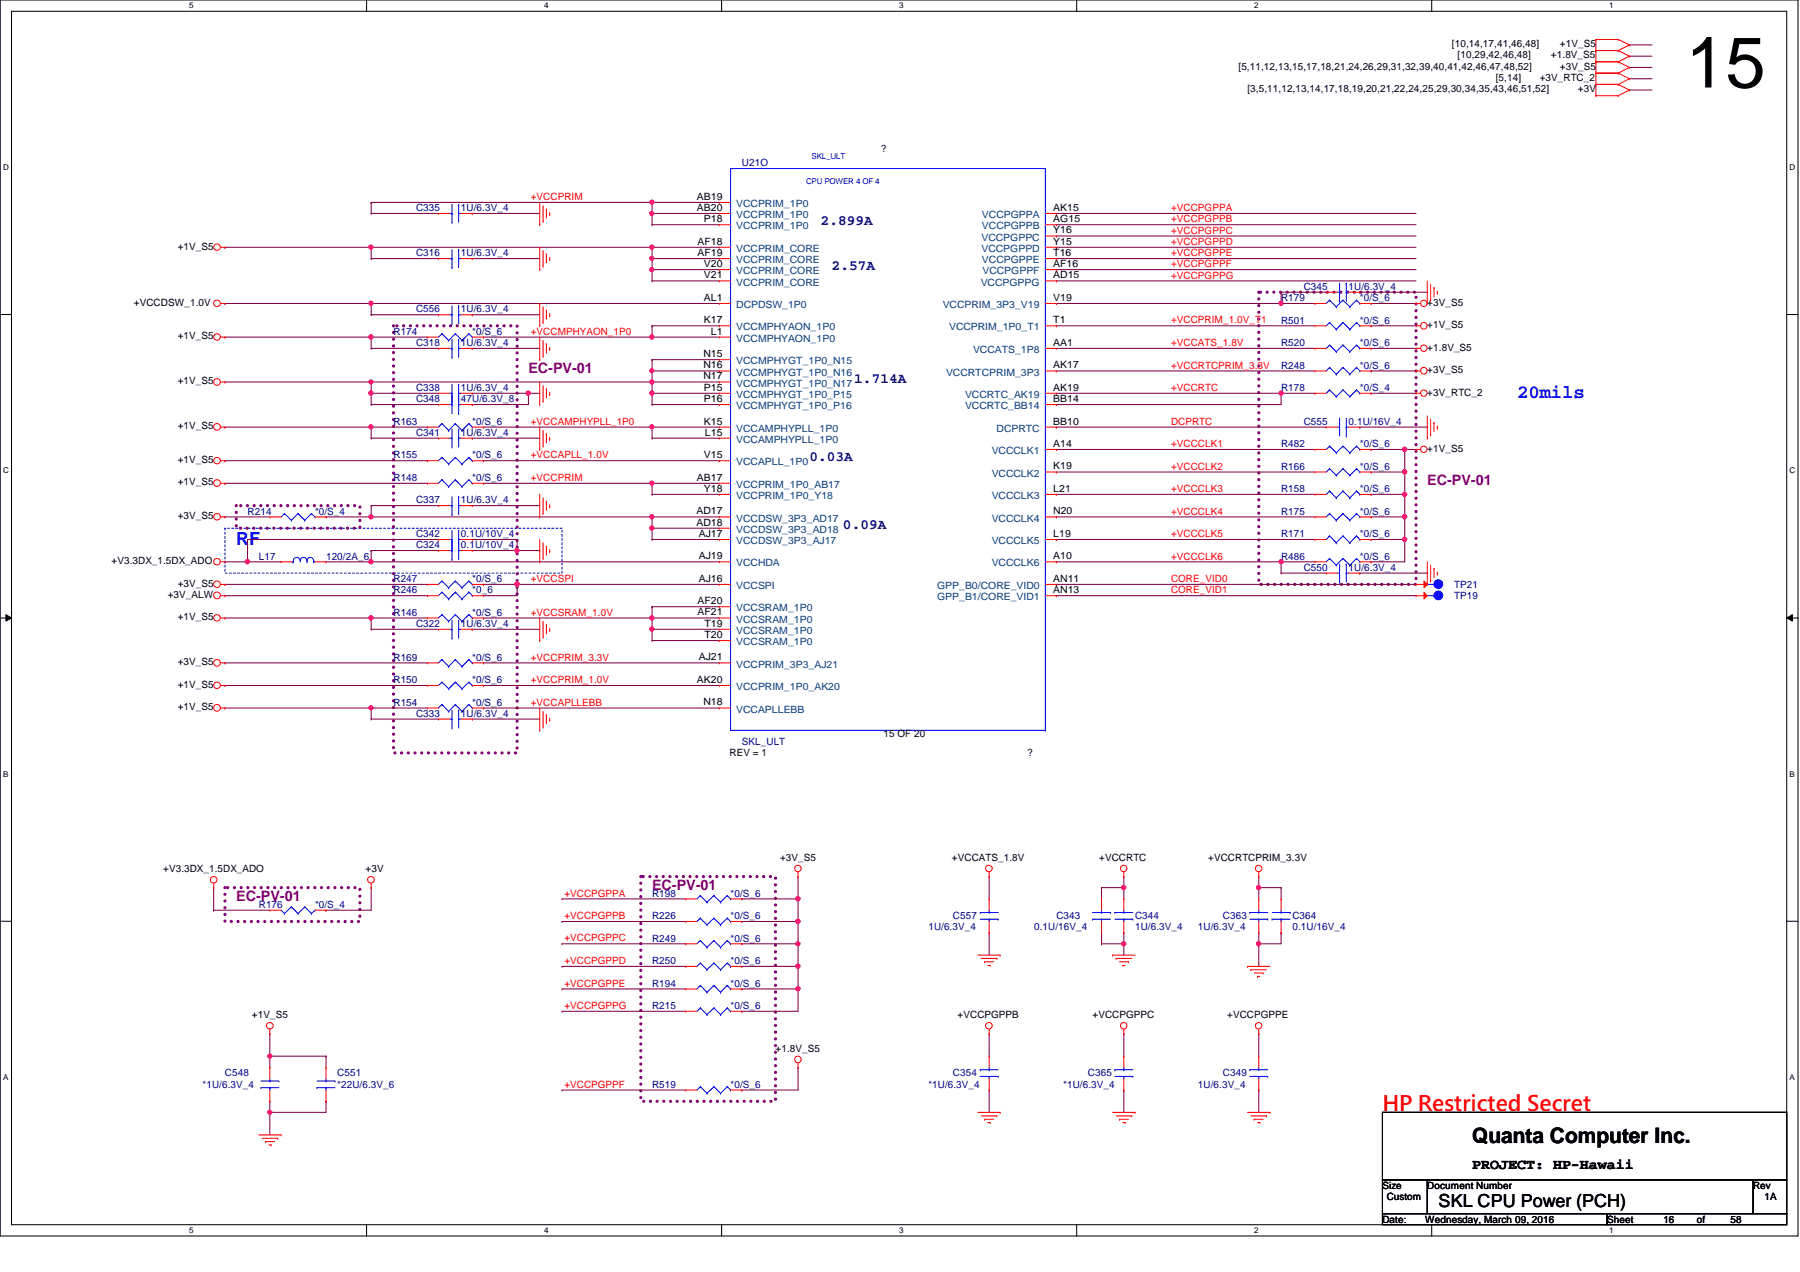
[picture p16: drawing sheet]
<svg xmlns="http://www.w3.org/2000/svg" width="297mm" height="210mm" viewBox="0 0 297 210" stroke-linecap="round" stroke-linejoin="round" font-family="sans-serif">
<defs><g id="words">
<text font-size="11.9" x="278.2" y="14.4">15</text>
<text font-size="3.5" fill="#f00" x="228.1" y="183.4">HP Restricted Secret</text>
<text font-size="3.5" x="242.9" y="188.7">Quanta Computer Inc.</text>
<text font-size="3.1" fill="#00f" x="250.4" y="65.7">20mils</text>
<text font-size="3" fill="#00f" x="39" y="89.9">RF</text>
<text font-size="3" x="237.4" y="199.2">SKL CPU Power (PCH)</text>
<g font-size="2.4" fill="#000080">
<text x="135.4" y="37.2">2.899A</text>
<text x="137.2" y="44.6">2.57A</text>
<text x="141" y="63.2">1.714A</text>
<text x="133.6" y="76.1">0.03A</text>
<text x="139.1" y="87.2">0.09A</text>
</g>
<g font-size="2.4" fill="#800080">
<text x="87.2" y="61.6">EC-PV-01</text>
<text x="235.5" y="80.1">EC-PV-01</text>
<text x="39" y="148.7">EC-PV-01</text>
<text x="107.6" y="146.9">EC-PV-01</text>
</g>
<text font-size="2.4" x="242.9" y="193">PROJECT: HP-Hawaii</text>
<g font-size="1.7">
<text x="204.4" y="11.5">[5,11,12,13,15,17,18,21,24,26,29,31,32,39,40,41,42,46,47,48,52]</text>
<text x="239.6" y="7.8">[10,14,17,41,46,48]</text>
<text x="240.5" y="9.7">[10,29,42,46,48]</text>
<text x="255.9" y="9.7">+1.8V_S5</text>
<text x="257.4" y="7.8">+1V_S5</text>
<text x="257.4" y="11.5">+3V_S5</text>
<text x="205.9" y="15.2">[3,5,11,12,13,14,17,18,19,20,21,22,24,25,29,30,34,35,43,46,51,52]</text>
<text x="246.8" y="13.4">[5,14]</text>
<text x="254.1" y="13.4">+3V_RTC_2</text>
<text x="260.4" y="15.2">+3V</text>
<text x="145.4" y="25">?</text>
<text x="115" y="33">AB19</text>
<text x="115" y="34.8">AB20</text>
<text x="173.8" y="34.8">AK15</text>
<text x="29.3" y="41.2">+1V_S5</text>
<text x="115.1" y="40.4">AF18</text>
<text x="116.2" y="36.7">P18</text>
<text x="173.8" y="36.7">AG15</text>
<text x="173.8" y="38.5">Y16</text>
<text x="173.8" y="40.4">Y15</text>
<text x="115.1" y="42.2">AF19</text>
<text x="116.2" y="44.1">V20</text>
<text x="116.2" y="45.9">V21</text>
<text x="173.8" y="42.2">T16</text>
<text x="173.8" y="44.1">AF16</text>
<text x="173.8" y="45.9">AD15</text>
<text x="22.1" y="50.5">+VCCDSW_1.0V</text>
<text x="116.2" y="49.7">AL1</text>
<text x="116.2" y="53.3">K17</text>
<text x="173.8" y="53.3">T1</text>
<text x="173.8" y="49.7">V19</text>
<text x="235.5" y="50.5">+3V_S5</text>
<text x="29.3" y="56">+1V_S5</text>
<text x="116.1" y="58.9">N15</text>
<text x="117.3" y="55.2">L1</text>
<text x="173.8" y="57.1">AA1</text>
<text x="235.5" y="54.1">+1V_S5</text>
<text x="235.5" y="57.9">+1.8V_S5</text>
<text x="29.3" y="63.4">+1V_S5</text>
<text x="116.1" y="60.8">N16</text>
<text x="116.1" y="62.6">N17</text>
<text x="116.2" y="64.5">P15</text>
<text x="173.8" y="64.5">AK19</text>
<text x="173.8" y="60.8">AK17</text>
<text x="235.5" y="61.6">+3V_S5</text>
<text x="235.5" y="65.3">+3V_RTC_2</text>
<text x="29.3" y="70.8">+1V_S5</text>
<text x="116.2" y="70.1">K15</text>
<text x="116.2" y="66.3">P16</text>
<text x="116.3" y="71.9">L15</text>
<text x="173.8" y="66.3">BB14</text>
<text x="173.8" y="70.1">BB10</text>
<text x="29.3" y="76.4">+1V_S5</text>
<text x="116.2" y="75.6">V15</text>
<text x="173.8" y="73.7">A14</text>
<text x="173.8" y="77.5">K19</text>
<text x="235.5" y="74.5">+1V_S5</text>
<text x="29.3" y="80.1">+1V_S5</text>
<text x="115" y="79.3">AB17</text>
<text x="116.2" y="81.2">Y18</text>
<text x="173.8" y="81.2">L21</text>
<text x="29.3" y="85.7">+3V_S5</text>
<text x="114.9" y="84.9">AD17</text>
<text x="114.9" y="86.7">AD18</text>
<text x="115.3" y="88.6">AJ17</text>
<text x="173.8" y="84.9">N20</text>
<text x="173.8" y="88.6">L19</text>
<text x="18.4" y="93.1">+V3.3DX_1.5DX_ADO</text>
<text x="115.3" y="92.3">AJ19</text>
<text x="173.8" y="92.3">A10</text>
<text x="27.7" y="98.6">+3V_ALW</text>
<text x="29.3" y="96.8">+3V_S5</text>
<text x="115.1" y="99.7">AF20</text>
<text x="115.1" y="101.6">AF21</text>
<text x="115.3" y="96">AJ16</text>
<text x="173.8" y="96">AN11</text>
<text x="173.8" y="97.9">AN13</text>
<text x="29.3" y="102.4">+1V_S5</text>
<text x="116.2" y="103.4">T19</text>
<text x="116.2" y="105.3">T20</text>
<text x="29.3" y="113.5">+1V_S5</text>
<text x="29.3" y="109.8">+3V_S5</text>
<text x="115" y="112.7">AK20</text>
<text x="115.3" y="109">AJ21</text>
<text x="29.3" y="117.2">+1V_S5</text>
<text x="116.1" y="116.4">N18</text>
<text x="120.4" y="124.8">REV = 1</text>
<text x="145.8" y="121.6">15 OF 20</text>
<text x="169.5" y="124.8">?</text>
<text x="26.9" y="143.9">+V3.3DX_1.5DX_ADO</text>
<text x="60.3" y="143.9">+3V</text>
<text x="128.7" y="142">+3V_S5</text>
<text x="157.1" y="142">+VCCATS_1.8V</text>
<text x="181.4" y="142">+VCCRTC</text>
<text x="199.4" y="142">+VCCRTCPRIM_3.3V</text>
<text x="41.6" y="168">+1V_S5</text>
<text x="158" y="168">+VCCPGPPB</text>
<text x="180.3" y="168">+VCCPGPPC</text>
<text x="202.5" y="168">+VCCPGPPE</text>
<text x="128" y="173.6">+1.8V_S5</text>
<text x="228.1" y="196.2">Size</text>
<text x="235.5" y="196.2">Document Number</text>
<text x="289.3" y="196.2">Rev</text>
<text x="228.1" y="201.8">Date:</text>
<text x="228.9" y="198">Custom</text>
<text x="235.2" y="201.8">Wednesday, March 09, 2016</text>
<text x="265.2" y="201.8">Sheet</text>
<text x="274.5" y="201.8">16</text>
<text x="280" y="201.8">of</text>
<text x="285.6" y="201.8">58</text>
<text x="291.2" y="198">1A</text>
</g>
<g font-size="1.7" fill="#000080">
<text x="122.4" y="27.4">U21O</text>
<text x="68.7" y="34.9">C335</text>
<text x="76.1" y="34.9">1U/6.3V_4</text>
<text x="68.7" y="42.3">C316</text>
<text x="76.1" y="42.3">1U/6.3V_4</text>
<text x="215.1" y="47.8">C345</text>
<text x="222.5" y="47.8">1U/6.3V_4</text>
<text x="68.7" y="51.6">C556</text>
<text x="76.1" y="51.6">1U/6.3V_4</text>
<text x="211.4" y="53.4">R501</text>
<text x="211.4" y="49.7">R179</text>
<text x="224.4" y="53.4">*0/S_6</text>
<text x="224.4" y="49.7">*0/S_6</text>
<text x="64.9" y="55.2">R174</text>
<text x="68.7" y="57.1">C318</text>
<text x="76.1" y="57.1">1U/6.3V_4</text>
<text x="77.9" y="55.2">*0/S_6</text>
<text x="211.4" y="57.1">R520</text>
<text x="224.4" y="57.1">*0/S_6</text>
<text x="68.7" y="64.5">C338</text>
<text x="76.1" y="64.5">1U/6.3V_4</text>
<text x="211.4" y="60.8">R248</text>
<text x="211.4" y="64.5">R178</text>
<text x="224.4" y="60.8">*0/S_6</text>
<text x="224.4" y="64.5">*0/S_4</text>
<text x="64.9" y="70.1">R163</text>
<text x="68.7" y="72">C341</text>
<text x="68.7" y="66.4">C348</text>
<text x="76.1" y="72">1U/6.3V_4</text>
<text x="76.1" y="66.4">47U/6.3V_8</text>
<text x="77.9" y="70.1">*0/S_6</text>
<text x="215.1" y="70.1">C555</text>
<text x="222.5" y="70.1">0.1U/16V_4</text>
<text x="64.9" y="75.6">R155</text>
<text x="77.9" y="75.6">*0/S_6</text>
<text x="211.4" y="77.5">R166</text>
<text x="211.4" y="73.8">R482</text>
<text x="224.4" y="77.5">*0/S_6</text>
<text x="224.4" y="73.8">*0/S_6</text>
<text x="64.9" y="79.4">R148</text>
<text x="68.7" y="83.1">C337</text>
<text x="76.1" y="83.1">1U/6.3V_4</text>
<text x="77.9" y="79.4">*0/S_6</text>
<text x="211.4" y="81.2">R158</text>
<text x="224.4" y="81.2">*0/S_6</text>
<text x="40.8" y="84.9">R214</text>
<text x="52" y="84.9">*0/S_4</text>
<text x="68.7" y="88.6">C342</text>
<text x="76.1" y="88.6">0.1U/10V_4</text>
<text x="211.4" y="84.9">R175</text>
<text x="211.4" y="88.6">R171</text>
<text x="224.4" y="84.9">*0/S_6</text>
<text x="224.4" y="88.6">*0/S_6</text>
<text x="42.7" y="92.3">L17</text>
<text x="53.8" y="92.3">120/2A_6</text>
<text x="68.7" y="90.5">C324</text>
<text x="76.1" y="90.5">0.1U/10V_4</text>
<text x="211.4" y="92.3">R486</text>
<text x="215.1" y="94.2">C550</text>
<text x="222.5" y="94.2">1U/6.3V_4</text>
<text x="224.4" y="92.3">*0/S_6</text>
<text x="64.9" y="97.9">R246</text>
<text x="64.9" y="101.6">R146</text>
<text x="64.9" y="96.1">R247</text>
<text x="77.9" y="97.9">*0_6</text>
<text x="77.9" y="101.6">*0/S_6</text>
<text x="77.9" y="96.1">*0/S_6</text>
<text x="240" y="98.8">TP19</text>
<text x="240" y="97">TP21</text>
<text x="68.7" y="103.5">C322</text>
<text x="76.1" y="103.5">1U/6.3V_4</text>
<text x="64.9" y="112.7">R150</text>
<text x="64.9" y="109.1">R169</text>
<text x="77.9" y="112.7">*0/S_6</text>
<text x="77.9" y="109.1">*0/S_6</text>
<text x="64.9" y="116.5">R154</text>
<text x="68.7" y="118.3">C333</text>
<text x="76.1" y="118.3">1U/6.3V_4</text>
<text x="77.9" y="116.5">*0/S_6</text>
<text x="122.4" y="122.9">SKL_ULT</text>
<text x="42.7" y="149.8">R176</text>
<text x="52" y="149.8">*0/S_4</text>
<text x="107.6" y="148">R198</text>
<text x="120.6" y="148">*0/S_6</text>
<text x="107.6" y="155.4">R249</text>
<text x="107.6" y="151.7">R226</text>
<text x="120.6" y="155.4">*0/S_6</text>
<text x="120.6" y="151.7">*0/S_6</text>
<text x="153.2" y="153.5">1U/6.3V_4</text>
<text x="157.3" y="151.7">C557</text>
<text x="170.6" y="153.5">0.1U/16V_4</text>
<text x="174.3" y="151.7">C343</text>
<text x="187.3" y="151.7">C344</text>
<text x="187.3" y="153.5">1U/6.3V_4</text>
<text x="197.7" y="153.5">1U/6.3V_4</text>
<text x="201.8" y="151.7">C363</text>
<text x="213.3" y="151.7">C364</text>
<text x="213.3" y="153.5">0.1U/16V_4</text>
<text x="107.6" y="159.1">R250</text>
<text x="120.6" y="159.1">*0/S_6</text>
<text x="107.6" y="166.5">R215</text>
<text x="107.6" y="162.8">R194</text>
<text x="120.6" y="166.5">*0/S_6</text>
<text x="120.6" y="162.8">*0/S_6</text>
<text x="33.4" y="179.5">*1U/6.3V_4</text>
<text x="37.1" y="177.6">C548</text>
<text x="55.7" y="177.6">C551</text>
<text x="55.7" y="179.5">*22U/6.3V_6</text>
<text x="107.6" y="179.5">R519</text>
<text x="120.6" y="179.5">*0/S_6</text>
<text x="153.2" y="179.5">*1U/6.3V_4</text>
<text x="157.3" y="177.6">C354</text>
<text x="175.5" y="179.5">*1U/6.3V_4</text>
<text x="179.5" y="177.6">C365</text>
<text x="197.7" y="179.5">1U/6.3V_4</text>
<text x="201.8" y="177.6">C349</text>
</g>
<g font-size="1.7" fill="#f00">
<text x="87.6" y="33">+VCCPRIM</text>
<text x="193.2" y="34.8">+VCCPGPPA</text>
<text x="193.2" y="36.7">+VCCPGPPB</text>
<text x="193.2" y="38.6">+VCCPGPPC</text>
<text x="193.2" y="40.4">+VCCPGPPD</text>
<text x="193.2" y="42.3">+VCCPGPPE</text>
<text x="193.2" y="44.1">+VCCPGPPF</text>
<text x="193.2" y="46">+VCCPGPPG</text>
<text x="193.2" y="53.4">+VCCPRIM_1.0V_T1</text>
<text x="87.6" y="55.2">+VCCMPHYAON_1P0</text>
<text x="193.2" y="57.1">+VCCATS_1.8V</text>
<text x="193.2" y="64.5">+VCCRTC</text>
<text x="193.2" y="60.8">+VCCRTCPRIM_3.3V</text>
<text x="87.6" y="70.1">+VCCAMPHYPLL_1P0</text>
<text x="193.2" y="70.1">DCPRTC</text>
<text x="87.6" y="75.6">+VCCAPLL_1.0V</text>
<text x="193.2" y="73.8">+VCCCLK1</text>
<text x="193.2" y="77.5">+VCCCLK2</text>
<text x="87.6" y="79.4">+VCCPRIM</text>
<text x="193.2" y="81.2">+VCCCLK3</text>
<text x="193.2" y="84.9">+VCCCLK4</text>
<text x="193.2" y="88.6">+VCCCLK5</text>
<text x="193.2" y="92.3">+VCCCLK6</text>
<text x="87.6" y="101.6">+VCCSRAM_1.0V</text>
<text x="87.6" y="96.1">+VCCSPI</text>
<text x="193.2" y="96.1">CORE_VID0</text>
<text x="193.2" y="97.9">CORE_VID1</text>
<text x="87.6" y="112.7">+VCCPRIM_1.0V</text>
<text x="87.6" y="109">+VCCPRIM_3.3V</text>
<text x="87.6" y="116.5">+VCCAPLLEBB</text>
<text x="93.1" y="148">+VCCPGPPA</text>
<text x="93.1" y="151.7">+VCCPGPPB</text>
<text x="93.1" y="155.4">+VCCPGPPC</text>
<text x="93.1" y="159.1">+VCCPGPPD</text>
<text x="93.1" y="166.5">+VCCPGPPG</text>
<text x="93.1" y="162.8">+VCCPGPPE</text>
<text x="93.1" y="179.5">+VCCPGPPF</text>
</g>
<g font-size="1.7" fill="#004080">
<text x="121.5" y="34.2">VCCPRIM_1P0</text>
<text x="121.5" y="36">VCCPRIM_1P0</text>
<text x="162" y="36">VCCPGPPA</text>
<text x="121.5" y="37.8">VCCPRIM_1P0</text>
<text x="121.5" y="41.6">VCCPRIM_CORE</text>
<text x="162" y="39.7">VCCPGPPC</text>
<text x="162" y="41.6">VCCPGPPD</text>
<text x="162" y="37.8">VCCPGPPB</text>
<text x="121.5" y="43.4">VCCPRIM_CORE</text>
<text x="121.5" y="45.3">VCCPRIM_CORE</text>
<text x="121.5" y="47.1">VCCPRIM_CORE</text>
<text x="161.8" y="47.1">VCCPGPPG</text>
<text x="162" y="43.4">VCCPGPPE</text>
<text x="162.1" y="45.3">VCCPGPPF</text>
<text x="121.5" y="50.8">DCPDSW_1P0</text>
<text x="155.6" y="50.8">VCCPRIM_3P3_V19</text>
<text x="121.5" y="54.5">VCCMPHYAON_1P0</text>
<text x="121.5" y="56.4">VCCMPHYAON_1P0</text>
<text x="156.6" y="54.5">VCCPRIM_1P0_T1</text>
<text x="160.6" y="58.3">VCCATS_1P8</text>
<text x="121.5" y="60.1">VCCMPHYGT_1P0_N15</text>
<text x="121.5" y="62">VCCMPHYGT_1P0_N16</text>
<text x="121.5" y="63.8">VCCMPHYGT_1P0_N17</text>
<text x="121.5" y="65.7">VCCMPHYGT_1P0_P15</text>
<text x="156.1" y="62">VCCRTCPRIM_3P3</text>
<text x="159.3" y="65.7">VCCRTC_AK19</text>
<text x="121.5" y="71.2">VCCAMPHYPLL_1P0</text>
<text x="121.5" y="67.5">VCCMPHYGT_1P0_P16</text>
<text x="159.3" y="67.5">VCCRTC_BB14</text>
<text x="164.5" y="71.2">DCPRTC</text>
<text x="121.5" y="73.1">VCCAMPHYPLL_1P0</text>
<text x="121.5" y="76.8">VCCAPLL_1P0</text>
<text x="163.7" y="74.9">VCCCLK1</text>
<text x="121.5" y="80.5">VCCPRIM_1P0_AB17</text>
<text x="121.5" y="82.3">VCCPRIM_1P0_Y18</text>
<text x="163.7" y="78.7">VCCCLK2</text>
<text x="163.7" y="82.3">VCCCLK3</text>
<text x="121.5" y="86.1">VCCDSW_3P3_AD17</text>
<text x="121.5" y="87.9">VCCDSW_3P3_AD18</text>
<text x="121.5" y="89.8">VCCDSW_3P3_AJ17</text>
<text x="163.7" y="86.1">VCCCLK4</text>
<text x="163.7" y="89.8">VCCCLK5</text>
<text x="121.5" y="93.5">VCCHDA</text>
<text x="163.7" y="93.5">VCCCLK6</text>
<text x="121.5" y="97.2">VCCSPI</text>
<text x="121.5" y="100.9">VCCSRAM_1P0</text>
<text x="154.6" y="97.2">GPP_B0/CORE_VID0</text>
<text x="154.6" y="99.1">GPP_B1/CORE_VID1</text>
<text x="121.5" y="102.7">VCCSRAM_1P0</text>
<text x="121.5" y="104.6">VCCSRAM_1P0</text>
<text x="121.5" y="106.5">VCCSRAM_1P0</text>
<text x="121.5" y="113.9">VCCPRIM_1P0_AK20</text>
<text x="121.5" y="110.2">VCCPRIM_3P3_AJ21</text>
<text x="121.5" y="117.6">VCCAPLLEBB</text>
</g>
<g font-size="1.3">
<text x="31.2" y="1.4">5</text>
<text x="89.8" y="1.4">4</text>
<text x="148.4" y="1.4">3</text>
<text x="207" y="1.4">2</text>
<text x="265.6" y="1.4">1</text>
<text x=".5" y="28.1">D</text>
<text x="295.3" y="28.1">D</text>
<text x=".5" y="78.1">C</text>
<text x="295.3" y="78.1">C</text>
<text x=".5" y="128.2">B</text>
<text x="295.3" y="128.2">B</text>
<text x=".5" y="178.2">A</text>
<text x="295.3" y="178.2">A</text>
<text x="31.2" y="203.5">5</text>
<text x="89.8" y="203.5">4</text>
<text x="148.4" y="203.5">3</text>
<text x="207" y="203.5">2</text>
<text x="265.6" y="203.5">1</text>
</g>
<g font-size="1.3" fill="#00f">
<text x="133.9" y="26.2">SKL_ULT</text>
<text x="133" y="30.3">CPU POWER 4 OF 4</text>
</g>
</g></defs>
<path d="M0 0h296.7v204h-296.7zM1.9 1.9h292.9v200.2h-292.9z" fill="none" stroke="#000" stroke-width=".17"/>
<g fill="#fff">
<path d="M31.2 .2h.7v1.5h-.7z"/>
<path d="M31.2 202.3h.7v1.5h-.7z"/>
</g>
<path d="M60.5 0v1.9M60.5 202.1v1.9" fill="none" stroke="#000" stroke-width=".17"/>
<g fill="#fff">
<path d="M89.8 .2h.7v1.5h-.7z"/>
<path d="M89.8 202.3h.7v1.5h-.7z"/>
</g>
<path d="M119.1 0v1.9M119.1 202.1v1.9" fill="none" stroke="#000" stroke-width=".17"/>
<g fill="#fff">
<path d="M148.4 .2h.7v1.5h-.7z"/>
<path d="M148.4 202.3h.7v1.5h-.7z"/>
</g>
<path d="M177.7 0v1.9M177.7 202.1v1.9" fill="none" stroke="#000" stroke-width=".17"/>
<g fill="#fff">
<path d="M207 .2h.7v1.5h-.7z"/>
<path d="M207 202.3h.7v1.5h-.7z"/>
</g>
<path d="M236.3 0v1.9M236.3 202.1v1.9" fill="none" stroke="#000" stroke-width=".17"/>
<g fill="#fff">
<path d="M265.6 .2h.7v1.5h-.7z"/>
<path d="M265.6 202.3h.7v1.5h-.7z"/>
<path d="M.5 26.9h.9v1.5h-.9z"/>
<path d="M295.3 26.9h.9v1.5h-.9z"/>
<path d="M.5 76.9h.9v1.5h-.9z"/>
<path d="M295.3 76.9h.9v1.5h-.9z"/>
</g>
<path d="M0 51.9h1.9M294.8 51.9h1.9" fill="none" stroke="#000" stroke-width=".17"/>
<g fill="#fff">
<path d="M.5 127h.9v1.5h-.9z"/>
<path d="M295.3 127h.9v1.5h-.9z"/>
</g>
<path d="M0 102h1.9M1 101.4l.9 .6-.9 .5zM294.8 102l1-.6v1.1zM294.8 102h1.9" fill="none" stroke="#000" stroke-width=".17"/>
<path d="M1 101.4l.9 .6-.9 .5zM294.8 102l1-.6v1.1z" fill="#000"/>
<g fill="#fff">
<path d="M.5 177h.8v1.5h-.8z"/>
<path d="M295.3 177h.8v1.5h-.8z"/>
</g>
<path d="M0 152h1.9M294.8 152h1.9" fill="none" stroke="#000" stroke-width=".17"/>
<path d="M37.1 87.2h55.6v7.4h-55.6z" fill="none" stroke="#00f" stroke-width=".17" stroke-dasharray=".3 .3"/>
<path d="M64.9 53.8h20.4v70.4h-20.4zM207.7 48.2h26v48.2h-26zM39 83.4h20.4v3.8h-20.4zM37.1 146.5h22.3v5.6h-22.3zM105.7 144.7h22.3v37h-22.3z" fill="none" stroke="#800080" stroke-width=".55" stroke-dasharray="0 1.1"/>
<path d="M268.9 7.4h.1M268.9 11.1h.1M268.9 9.3h.1M268.9 13h.1M268.9 7.4h3.7M268.9 11.1h3.7M268.9 9.3h3.7M268.9 13h3.7M61.3 64.9h.1M61.3 64.9v1.9" fill="none" stroke="#800040" stroke-width=".17"/>
<circle cx="61.2" cy="64.9" r=".35" fill="#f0f"/>
<circle cx="61.2" cy="64.9" r=".35" fill="none" stroke="#f0f" stroke-width=".17"/>
<path d="M37.1 63h.1M37.1 63h24.2M231.8 74.2h.1M231.8 77.9h.1M231.8 74.2v7.4" fill="none" stroke="#800040" stroke-width=".17"/>
<circle cx="231.8" cy="81.6" r=".36" fill="#f0f"/>
<circle cx="231.8" cy="81.6" r=".36" fill="none" stroke="#f0f" stroke-width=".17"/>
<circle cx="231.8" cy="77.9" r=".37" fill="#f0f"/>
<circle cx="231.8" cy="77.9" r=".37" fill="none" stroke="#f0f" stroke-width=".17"/>
<path d="M231.8 81.6h.1M231.8 81.6v3.7" fill="none" stroke="#800040" stroke-width=".17"/>
<circle cx="231.8" cy="85.3" r=".37" fill="#f0f"/>
<circle cx="231.8" cy="85.3" r=".37" fill="none" stroke="#f0f" stroke-width=".17"/>
<path d="M37.1 85.3h.1M37.1 85.3h7.4M77.9 90.8h7.4M85.3 90.8h.1M231.8 85.3h.1M231.8 89h.1M231.8 85.3v7.4" fill="none" stroke="#800040" stroke-width=".17"/>
<circle cx="85.3" cy="90.8" r=".36" fill="#f0f"/>
<circle cx="85.3" cy="90.8" r=".36" fill="none" stroke="#f0f" stroke-width=".17"/>
<g fill="none" stroke="#800040" stroke-width=".17">
<path d="M174.3 35.2h.1M174.3 37.1h.1M174.3 38.9h.1M174.3 35.2h59.4M174.3 37.1h59.4M174.3 38.9h59.4M174.3 40.8h.1M174.3 42.7h.1M174.3 44.5h.1M174.3 46.4h.1M174.3 40.8h59.4M174.3 42.7h59.4"/>
<path d="M174.3 44.5h59.4M174.3 46.4h59.4M53.8 92.7h.1M61.3 90.8h.1M61.3 90.8h11M61.3 90.8v1.9h-7.5M61.3 103.8h.1M61.3 102h.1M61.3 102v1.8M61.3 103.8h11M77.9 103.8h.1M77.9 103.8h11.2"/>
<path d="M92.7 179.9h.1M92.7 179.9h20.5M122.4 179.9h.1M131.7 176.1h.1M131.7 176.1v3.8h-9.3"/>
</g>
<circle cx="61.2" cy="102" r=".35" fill="#f0f"/>
<circle cx="61.2" cy="102" r=".35" fill="none" stroke="#f0f" stroke-width=".17"/>
<g fill="none" stroke="#800040" stroke-width=".17">
<path d="M61.3 42.7h.1M61.3 42.7h11M77.9 57.5h.1M77.9 57.5h11.2M37.1 76h.1M37.1 76h33.4M211.4 64.9h.1M211.4 64.9h5.6M226.3 64.9h.1M226.3 64.9h7.4M61.3 83.4h.1M61.3 85.3h.1"/>
<path d="M61.3 83.4h11M61.3 83.4v1.9M61.3 85.3h46.3M77.9 83.4h.1M77.9 83.4h11.2"/>
</g>
<circle cx="107.5" cy="85.3" r=".35" fill="#f0f"/>
<circle cx="107.5" cy="85.3" r=".35" fill="none" stroke="#f0f" stroke-width=".17"/>
<circle cx="61.2" cy="85.3" r=".35" fill="#f0f"/>
<circle cx="61.2" cy="85.3" r=".35" fill="none" stroke="#f0f" stroke-width=".17"/>
<g fill="none" stroke="#800040" stroke-width=".17">
<path d="M174.3 57.5h.1M174.3 57.5h42.7M61.3 66.8h.1M61.3 66.8h11M211.4 92.7h.1M211.4 92.7h5.6M37.1 116.8h.1M37.1 116.8h24.2M61.3 118.7h.1M61.3 116.8h.1M61.3 118.7h11M61.3 116.8v1.9"/>
<path d="M77.9 118.7h.1M77.9 118.7h11.2M35.3 146.5h.1M35.3 150.2h.1M35.3 146.5v3.7M35.3 150.2h9.2M53.8 150.2h.1M53.8 150.2h7.5M181.8 146.5h.1M181.8 153.9h.1M181.8 155.7h.1M181.8 146.5h3.7"/>
<path d="M181.8 146.5v1.8M181.8 153.9v1.8M181.8 155.7h3.7M185.5 146.5h.1M185.5 155.7h.1M185.5 146.5v1.8M185.5 155.7v1.9"/>
</g>
<circle cx="61.2" cy="116.8" r=".34" fill="#f0f"/>
<circle cx="61.2" cy="116.8" r=".34" fill="none" stroke="#f0f" stroke-width=".17"/>
<path d="M44.5 183.6h.1M44.5 183.6v3.7" fill="none" stroke="#800040" stroke-width=".17"/>
<circle cx="44.5" cy="183.6" r=".34" fill="#f0f"/>
<circle cx="44.5" cy="183.6" r=".34" fill="none" stroke="#f0f" stroke-width=".17"/>
<path d="M44.5 174.3h.1M44.5 174.3v1.8" fill="none" stroke="#800040" stroke-width=".17"/>
<circle cx="44.5" cy="174.3" r=".34" fill="#f0f"/>
<circle cx="44.5" cy="174.3" r=".34" fill="none" stroke="#f0f" stroke-width=".17"/>
<g fill="none" stroke="#800040" stroke-width=".17">
<path d="M37.1 40.8h.1M37.1 40.8h24.2M61.3 40.8h.1M61.3 40.8v1.9M163.2 153.9h.1M163.2 153.9v3.7M207.7 153.9h.1M207.7 153.9v1.8M44.5 174.3h.1M44.5 170.6h.1M44.5 174.3h9.3M44.5 170.6v3.7"/>
<path d="M53.8 174.3h.1M53.8 174.3v1.8M44.5 183.6h.1M44.5 181.7h.1M44.5 181.7v1.9M53.8 181.7h.1M53.8 181.7v1.9h-9.3"/>
</g>
<circle cx="207.7" cy="155.7" r=".36" fill="#f0f"/>
<circle cx="207.7" cy="155.7" r=".36" fill="none" stroke="#f0f" stroke-width=".17"/>
<path d="M185.5 153.9h.1M185.5 153.9v1.8M207.7 155.7h.1M207.7 155.7v3.8M207.7 155.7h3.7" fill="none" stroke="#800040" stroke-width=".17"/>
<circle cx="185.4" cy="155.7" r=".36" fill="#f0f"/>
<circle cx="185.4" cy="155.7" r=".36" fill="none" stroke="#f0f" stroke-width=".17"/>
<path d="M185.5 144.7h.1M185.5 144.7v1.8" fill="none" stroke="#800040" stroke-width=".17"/>
<circle cx="185.4" cy="146.5" r=".36" fill="#f0f"/>
<circle cx="185.4" cy="146.5" r=".36" fill="none" stroke="#f0f" stroke-width=".17"/>
<path d="M163.2 144.7h.1M163.2 144.7v3.6M207.7 146.5h.1M207.7 146.5v1.8M211.4 153.9h.1M211.4 153.9v1.8" fill="none" stroke="#800040" stroke-width=".17"/>
<circle cx="207.7" cy="146.5" r=".36" fill="#f0f"/>
<circle cx="207.7" cy="146.5" r=".36" fill="none" stroke="#f0f" stroke-width=".17"/>
<g fill="none" stroke="#800040" stroke-width=".17">
<path d="M92.7 148.3h.1M92.7 152.1h.1M92.7 155.7h.1M92.7 159.5h.1M92.7 148.3h20.5M92.7 152.1h20.5M92.7 155.7h20.5M92.7 159.5h20.5M122.4 148.3h.1M122.4 148.3h9.3M131.7 148.3h.1M131.7 148.3v3.8"/>
<path d="M207.7 146.5h.1M207.7 144.7h.1M207.7 146.5h3.7M207.7 144.7v1.8M211.4 146.5h.1M211.4 146.5v1.8M92.7 166.9h.1M92.7 163.2h.1M92.7 166.9h20.5M92.7 163.2h20.5M122.4 166.9h.1M131.7 163.2h.1"/>
<path d="M131.7 163.2v3.7h-9.3M163.2 179.9h.1M163.2 170.6h.1M163.2 170.6v3.7M163.2 179.9v3.7M185.5 179.9h.1M185.5 170.6h.1M185.5 170.6v3.7M185.5 179.9v3.7M207.7 170.6h.1M207.7 179.9h.1M207.7 170.6v3.7"/>
<path d="M207.7 179.9v3.7"/>
</g>
<circle cx="131.7" cy="163.1" r=".36" fill="#f0f"/>
<circle cx="131.7" cy="163.1" r=".36" fill="none" stroke="#f0f" stroke-width=".17"/>
<path d="M122.4 159.5h.1M122.4 159.5h9.3M122.4 163.2h.1M122.4 163.2h9.3" fill="none" stroke="#800040" stroke-width=".17"/>
<circle cx="131.7" cy="159.4" r=".37" fill="#f0f"/>
<circle cx="131.7" cy="159.4" r=".37" fill="none" stroke="#f0f" stroke-width=".17"/>
<path d="M122.4 155.7h.1M122.4 152.1h.1M122.4 155.7h9.3M122.4 152.1h9.3M131.7 159.5h.1M131.7 155.7h.1M131.7 152.1h.1M131.7 152.1v11.1" fill="none" stroke="#800040" stroke-width=".17"/>
<circle cx="131.7" cy="155.7" r=".36" fill="#f0f"/>
<circle cx="131.7" cy="155.7" r=".36" fill="none" stroke="#f0f" stroke-width=".17"/>
<circle cx="131.7" cy="152" r=".37" fill="#f0f"/>
<circle cx="131.7" cy="152" r=".37" fill="none" stroke="#f0f" stroke-width=".17"/>
<path d="M131.7 144.7h.1M131.7 144.7v3.6" fill="none" stroke="#800040" stroke-width=".17"/>
<circle cx="131.7" cy="148.3" r=".37" fill="#f0f"/>
<circle cx="131.7" cy="148.3" r=".37" fill="none" stroke="#f0f" stroke-width=".17"/>
<path d="M61.3 35.2h.1M61.3 35.2h11M77.9 35.2h.1M77.9 35.2h11.2M61.3 50.1h.1M61.3 50.1h57.4M77.9 66.8h.1M77.9 66.8h9.3" fill="none" stroke="#800040" stroke-width=".17"/>
<circle cx="61.2" cy="50.1" r=".35" fill="#f0f"/>
<circle cx="61.2" cy="50.1" r=".35" fill="none" stroke="#f0f" stroke-width=".17"/>
<path d="M61.3 63h.1M61.3 63v1.9M107.6 61.2h.1M107.6 61.2h11.1" fill="none" stroke="#800040" stroke-width=".17"/>
<circle cx="107.6" cy="61.2" r=".34" fill="#f0f"/>
<circle cx="107.6" cy="61.2" r=".34" fill="none" stroke="#f0f" stroke-width=".17"/>
<path d="M37.1 55.6h.1M37.1 55.6h24.2M107.6 61.2h.1M107.6 61.2v1.8" fill="none" stroke="#800040" stroke-width=".17"/>
<circle cx="61.2" cy="55.6" r=".35" fill="#f0f"/>
<circle cx="61.2" cy="55.6" r=".35" fill="none" stroke="#f0f" stroke-width=".17"/>
<path d="M61.3 57.5h.1M61.3 55.6h.1M61.3 57.5h11M61.3 55.6v1.9M79.8 55.6h.1M107.6 53.8h.1M107.6 53.8h11.1M107.6 53.8v1.8h-27.8M61.3 92.7h.1M61.3 92.7h57.4" fill="none" stroke="#800040" stroke-width=".17"/>
<circle cx="61.2" cy="92.7" r=".35" fill="#f0f"/>
<circle cx="61.2" cy="92.7" r=".35" fill="none" stroke="#f0f" stroke-width=".17"/>
<g fill="none" stroke="#800040" stroke-width=".17">
<path d="M61.3 33.4h.1M61.3 33.4h57.4M107.6 33.4h.1M107.6 37.1h.1M107.6 35.2h.1M107.6 35.2v1.9M107.6 37.1h11.1M107.6 59.4h.1M107.6 59.4v1.8M107.6 59.4h11.1M211.4 48.2h.1M211.4 48.2h7.5"/>
<path d="M211.4 48.2v1.9M224.4 48.2h.1M224.4 48.2h11.1M79.8 70.5h.1M79.8 76h.1M79.8 70.5h27.8M79.8 76h38.9M174.3 74.2h.1M174.3 74.2h42.7M37.1 96.4h.1M37.1 96.4h33.4M107.6 85.3h.1"/>
<path d="M107.6 85.3h11.1M211.4 94.6h.1M211.4 92.7h.1M211.4 92.7v1.9M211.4 94.6h7.5M224.4 94.6h.1M224.4 94.6h11.1M37.1 102h.1M37.1 109.4h.1M37.1 102h24.2M37.1 109.4h33.4M107.6 100.1h.1"/>
<path d="M107.6 103.8h.1M107.6 100.1h11.1M107.6 100.1v1.9M107.6 103.8h11.1"/>
</g>
<circle cx="107.6" cy="33.4" r=".34" fill="#f0f"/>
<circle cx="107.6" cy="33.4" r=".34" fill="none" stroke="#f0f" stroke-width=".17"/>
<path d="M37.1 70.5h.1M37.1 70.5h24.2" fill="none" stroke="#800040" stroke-width=".17"/>
<circle cx="61.2" cy="70.4" r=".34" fill="#f0f"/>
<circle cx="61.2" cy="70.4" r=".34" fill="none" stroke="#f0f" stroke-width=".17"/>
<g fill="none" stroke="#800040" stroke-width=".17">
<path d="M61.3 72.3h.1M61.3 70.5h.1M61.3 63h.1M61.3 72.3h11M61.3 70.5v1.8M61.3 70.5h9.2M61.3 63h46.3M77.9 72.3h.1M77.9 72.3h11.2M107.6 66.8h.1M107.6 66.8h11.1M174.3 70.5h.1"/>
<path d="M174.3 70.5h44.6M37.1 113.1h.1M37.1 113.1h33.4"/>
</g>
<circle cx="107.6" cy="63" r=".34" fill="#f0f"/>
<circle cx="107.6" cy="63" r=".34" fill="none" stroke="#f0f" stroke-width=".17"/>
<circle cx="61.2" cy="63" r=".34" fill="#f0f"/>
<circle cx="61.2" cy="63" r=".34" fill="none" stroke="#f0f" stroke-width=".17"/>
<path d="M61.3 102h.1M61.3 102h9.2M107.6 103.8h.1M107.6 102h.1M107.6 102v3.7" fill="none" stroke="#800040" stroke-width=".17"/>
<circle cx="107.5" cy="103.8" r=".35" fill="#f0f"/>
<circle cx="107.5" cy="103.8" r=".35" fill="none" stroke="#f0f" stroke-width=".17"/>
<circle cx="107.5" cy="102" r=".35" fill="#f0f"/>
<circle cx="107.5" cy="102" r=".35" fill="none" stroke="#f0f" stroke-width=".17"/>
<path d="M107.6 35.2h.1M107.6 35.2h11.1M107.6 89h.1M107.6 89h11.1M174.3 85.3h.1M174.3 85.3h42.7M107.6 105.7h.1M107.6 105.7h11.1" fill="none" stroke="#800040" stroke-width=".17"/>
<circle cx="107.6" cy="35.2" r=".34" fill="#f0f"/>
<circle cx="107.6" cy="35.2" r=".34" fill="none" stroke="#f0f" stroke-width=".17"/>
<path d="M107.6 33.4h.1M107.6 33.4v1.8M61.3 40.8h.1M61.3 40.8h46.3M107.6 46.4h.1M107.6 44.5h.1M107.6 44.5v1.9M107.6 46.4h11.1" fill="none" stroke="#800040" stroke-width=".17"/>
<circle cx="107.5" cy="40.8" r=".35" fill="#f0f"/>
<circle cx="107.5" cy="40.8" r=".35" fill="none" stroke="#f0f" stroke-width=".17"/>
<circle cx="61.2" cy="40.8" r=".35" fill="#f0f"/>
<circle cx="61.2" cy="40.8" r=".35" fill="none" stroke="#f0f" stroke-width=".17"/>
<path d="M79.8 79.8h.1M79.8 79.8h27.8M174.3 64.9h.1M174.3 64.9h37.1M61.3 116.8h.1M61.3 116.8h9.2" fill="none" stroke="#800040" stroke-width=".17"/>
<circle cx="211.4" cy="64.9" r=".35" fill="#f0f"/>
<circle cx="211.4" cy="64.9" r=".35" fill="none" stroke="#f0f" stroke-width=".17"/>
<path d="M107.6 64.9h.1M107.6 64.9h11.1" fill="none" stroke="#800040" stroke-width=".17"/>
<circle cx="107.5" cy="64.9" r=".35" fill="#f0f"/>
<circle cx="107.5" cy="64.9" r=".35" fill="none" stroke="#f0f" stroke-width=".17"/>
<path d="M174.3 50.1h.1M174.3 50.1h37.1M107.6 64.9h.1M107.6 64.9v1.9" fill="none" stroke="#800040" stroke-width=".17"/>
<circle cx="211.4" cy="50.1" r=".35" fill="#f0f"/>
<circle cx="211.4" cy="50.1" r=".35" fill="none" stroke="#f0f" stroke-width=".17"/>
<path d="M107.6 72.3h.1M107.6 70.5h.1M107.6 72.3h11.1M107.6 70.5v1.8M107.6 70.5h11.1M174.3 89h.1M174.3 89h42.7" fill="none" stroke="#800040" stroke-width=".17"/>
<circle cx="107.6" cy="70.4" r=".34" fill="#f0f"/>
<circle cx="107.6" cy="70.4" r=".34" fill="none" stroke="#f0f" stroke-width=".17"/>
<path d="M174.3 53.8h.1M174.3 53.8h42.7M107.6 87.2h.1M107.6 87.2h11.1" fill="none" stroke="#800040" stroke-width=".17"/>
<circle cx="107.5" cy="87.1" r=".35" fill="#f0f"/>
<circle cx="107.5" cy="87.1" r=".35" fill="none" stroke="#f0f" stroke-width=".17"/>
<path d="M107.6 79.8h.1M107.6 79.8h11.1M107.6 85.3h.1M107.6 85.3v1.9" fill="none" stroke="#800040" stroke-width=".17"/>
<circle cx="107.6" cy="79.7" r=".34" fill="#f0f"/>
<circle cx="107.6" cy="79.7" r=".34" fill="none" stroke="#f0f" stroke-width=".17"/>
<g fill="none" stroke="#800040" stroke-width=".17">
<path d="M107.6 40.8h.1M107.6 40.8v1.9M107.6 40.8h11.1M37.1 79.8h.1M37.1 79.8h33.4M107.6 79.8h.1M107.6 63h.1M107.6 63v1.9M107.6 79.8v1.8M174.3 61.2h.1M174.3 66.8h.1M174.3 77.9h.1"/>
<path d="M174.3 61.2h42.7M174.3 77.9h42.7M211.4 64.9h.1M211.4 64.9v1.9h-37.1M79.8 96.4h.1M79.8 96.4h5.5M107.6 81.6h.1M107.6 81.6h11.1M174.3 92.7h.1M174.3 92.7h37.1M79.8 102h.1M79.8 113.1h.1"/>
<path d="M79.8 102h27.8M79.8 113.1h38.9"/>
</g>
<circle cx="211.4" cy="92.7" r=".35" fill="#f0f"/>
<circle cx="211.4" cy="92.7" r=".35" fill="none" stroke="#f0f" stroke-width=".17"/>
<path d="M107.6 44.5h.1M107.6 44.5h11.1M107.6 87.2h.1M107.6 87.2v1.8M174.3 96.4h.1M174.3 96.4h59.4" fill="none" stroke="#800040" stroke-width=".17"/>
<circle cx="107.6" cy="44.5" r=".34" fill="#f0f"/>
<circle cx="107.6" cy="44.5" r=".34" fill="none" stroke="#f0f" stroke-width=".17"/>
<path d="M107.6 42.7h.1M107.6 55.6h.1M107.6 42.7v1.8M107.6 55.6h11.1M174.3 98.3h.1M174.3 98.3h59.4" fill="none" stroke="#800040" stroke-width=".17"/>
<circle cx="107.5" cy="55.6" r=".35" fill="#f0f"/>
<circle cx="107.5" cy="55.6" r=".35" fill="none" stroke="#f0f" stroke-width=".17"/>
<path d="M61.3 55.6h.1M61.3 55.6h9.2M87.2 64.9h.1M87.2 64.9v1.9M174.3 81.6h.1M174.3 81.6h42.7M79.8 109.4h.1M79.8 116.8h.1M79.8 109.4h38.9M79.8 116.8h38.9" fill="none" stroke="#800040" stroke-width=".17"/>
<circle cx="87.2" cy="64.9" r=".37" fill="#f0f"/>
<circle cx="87.2" cy="64.9" r=".37" fill="none" stroke="#f0f" stroke-width=".17"/>
<g fill="none" stroke="#800040" stroke-width=".17">
<path d="M226.3 53.8h.1M226.3 57.5h.1M226.3 53.8h7.4M226.3 57.5h7.4M61.3 64.9h.1M61.3 64.9h11M77.9 64.9h.1M77.9 64.9h11.2M87.2 64.9h.1M226.3 61.2h.1M226.3 74.2h.1M226.3 61.2h7.4"/>
<path d="M226.3 74.2h5.5"/>
</g>
<circle cx="231.8" cy="74.1" r=".37" fill="#f0f"/>
<circle cx="231.8" cy="74.1" r=".37" fill="none" stroke="#f0f" stroke-width=".17"/>
<path d="M61.3 33.4h.1M61.3 33.4v1.8M226.3 77.9h.1M226.3 77.9h5.5M226.3 81.6h.1M226.3 85.3h.1M226.3 89h.1M226.3 81.6h5.5M226.3 85.3h5.5M226.3 89h5.5" fill="none" stroke="#800040" stroke-width=".17"/>
<circle cx="231.8" cy="89" r=".36" fill="#f0f"/>
<circle cx="231.8" cy="89" r=".36" fill="none" stroke="#f0f" stroke-width=".17"/>
<g fill="none" stroke="#800040" stroke-width=".17">
<path d="M37.1 50.1h.1M37.1 50.1h24.2M61.3 51.9h.1M61.3 50.1h.1M61.3 51.9h11M61.3 50.1v1.8M77.9 51.9h.1M77.9 42.7h.1M77.9 51.9h11.2M77.9 42.7h11.2M107.6 42.7h.1M107.6 42.7h11.1"/>
<path d="M224.4 70.5h.1M224.4 70.5h11.1M226.3 92.7h.1M226.3 92.7h5.5"/>
</g>
<circle cx="107.6" cy="42.6" r=".34" fill="#f0f"/>
<circle cx="107.6" cy="42.6" r=".34" fill="none" stroke="#f0f" stroke-width=".17"/>
<g fill="none" stroke="#800040" stroke-width=".17">
<path d="M268.9 14.9h.1M268.9 14.9h3.7M107.6 63h.1M107.6 63h11.1M231.8 74.2h.1M231.8 74.2h1.9M53.8 85.3h.1M53.8 85.3h7.5M79.8 98.3h.1M85.3 96.4h.1M85.3 96.4v1.9h-5.5M85.3 96.4h33.4"/>
<path d="M107.6 102h.1M107.6 102h11.1M61.3 146.5h.1M61.3 146.5v3.7"/>
</g>
<circle cx="85.3" cy="96.4" r=".37" fill="#f0f"/>
<circle cx="85.3" cy="96.4" r=".37" fill="none" stroke="#f0f" stroke-width=".17"/>
<path d="M211.4 50.1h.1M211.4 50.1h5.6M226.3 50.1h.1M226.3 50.1h7.4M37.1 98.3h.1M37.1 98.3h33.4M37.1 92.7h3.7M40.8 92.7h.1" fill="none" stroke="#800040" stroke-width=".17"/>
<circle cx="40.8" cy="92.7" r=".37" fill="#f0f"/>
<circle cx="40.8" cy="92.7" r=".37" fill="none" stroke="#f0f" stroke-width=".17"/>
<path d="M40.8 89h.1M40.8 92.7h.1M40.8 89h31.5M40.8 89v3.7M40.8 92.7h5.6M77.9 89h7.4M85.3 89h.1M85.3 90.8h.1M85.3 89v1.8M85.3 90.8h3.8M89.1 90.8h.1" fill="none" stroke="#800040" stroke-width=".17"/>
<g fill="none" stroke="#f00" stroke-width=".17">
<path d="M263.4 6.5h.1M263.4 8.3h.1M263.4 10.2h.1M263.4 12.1h.1M263.4 13.9h.1M263.4 15.8h.1M263.4 8.3h3.6M263.4 6.5h3.6M263.4 6.5v9.3M263.4 12.1h3.6M263.4 10.2h3.6M263.4 13.9h3.6"/>
<path d="M263.4 15.8h3.6M267 8.3h.1M267 6.5h.1M267 12.1h.1M267 10.2h.1M267 13.9h.1M267 15.8h.1M267 6.5l1.9 .9M267 10.2l1.9 .9M267 8.3l1.9 1M267 12.1l1.9 .9M267 13.9l1.9 1"/>
<path d="M268.9 7.4h.1M268.9 11.1h.1M268.9 9.3h.1M268.9 13h.1M268.9 14.9h.1M268.9 7.4l-1.9 .9M268.9 11.1l-1.9 1M268.9 9.3l-1.9 .9M268.9 13l-1.9 .9M268.9 14.9l-1.9 .9M72.3 35.2h.1M72.3 35.2h1.9"/>
<path d="M76.1 35.2h1.8M77.9 35.2h.1M89.1 37.1h.1M89.1 33.4v3.7M89.6 36.5h.1M89.6 34v2.5M90.2 34.5h.1M90.2 34.5v1.5M90.7 35.4h.1M90.7 35.1v.3M118.7 33.4h.1M118.7 35.2h.1"/>
<path d="M118.7 37.1h.1M118.7 35.2h1.9M118.7 37.1h1.9M118.7 33.4h1.9M172.5 35.2h1.8M172.5 37.1h1.8M172.5 38.9h1.8M174.3 35.2h.1M174.3 37.1h.1M174.3 38.9h.1M36.4 50.1h.7M36.4 55.6h.7"/>
<path d="M36.4 40.8h.7M37.1 55.6h.1M37.1 50.1h.1M37.1 40.8h.1M70.5 55.6h.1M70.5 55.6h1.8M72.3 51.9h.1M72.3 57.5h.1M72.3 42.7h.1M72.3 57.5h1.9M72.3 51.9h1.9M72.3 42.7h1.9"/>
<path d="M76.1 57.5h1.8M76.1 51.9h1.8M76.1 42.7h1.8M77.9 51.9h.1M77.9 57.5h.1M77.9 42.7h.1M77.9 55.6h1.9M79.8 55.6h.1M89.1 44.5h.1M89.1 59.4h.1M89.1 53.8h.1M89.1 40.8v3.7"/>
<path d="M89.1 50.1v3.7M89.1 55.6v3.8M89.6 43.9h.1M89.6 58.8h.1M89.6 53.2h.1M89.6 41.4v2.5M89.6 50.6v2.6M89.6 56.2v2.6M90.2 41.9h.1M90.2 56.7h.1M90.2 51.2h.1M90.2 41.9v1.5"/>
<path d="M90.2 51.2v1.5M90.2 56.7v1.6M90.7 42.8h.1M90.7 57.7h.1M90.7 52.1h.1M90.7 42.5v.3M90.7 51.7v.4M90.7 57.3v.4M118.7 50.1h.1M118.7 53.8h.1M118.7 55.6h.1M118.7 59.4h.1"/>
<path d="M118.7 40.8h.1M118.7 42.7h.1M118.7 44.5h.1M118.7 46.4h.1M118.7 53.8h1.9M118.7 50.1h1.9M118.7 55.6h1.9M118.7 40.8h1.9M118.7 59.4h1.9M118.7 42.7h1.9M118.7 44.5h1.9M118.7 46.4h1.9"/>
<path d="M172.5 53.8h1.8M172.5 50.1h1.8M172.5 57.5h1.8M172.5 40.8h1.8M172.5 42.7h1.8M172.5 44.5h1.8M172.5 46.4h1.8M174.3 57.5h.1M174.3 53.8h.1M174.3 40.8h.1M174.3 42.7h.1M174.3 44.5h.1"/>
<path d="M174.3 46.4h.1M174.3 50.1h.1M217 57.5h.1M217 57.5h1.9M218.9 48.2h.1M218.9 48.2h1.8M222.5 48.2h1.9M224.4 48.2h.1M224.4 57.5h1.9M226.3 57.5h.1M233.7 53.8h.1M233.7 50.1h.1"/>
<path d="M233.7 57.5h.1M233.7 53.8h.7M233.7 50.1h.7M233.7 57.5h.7M235.5 50.1h.1M235.5 46.4v3.7M236.1 49.5h.1M236.1 46.9v2.6M236.6 47.5h.1M236.6 47.5v1.5M237.2 48.4h.1M237.2 48v.4"/>
<path d="M36.4 63h.7M36.4 70.5h.7M36.4 76h.7M36.4 79.8h.7M37.1 63h.1M37.1 70.5h.1M37.1 76h.1M37.1 79.8h.1M70.5 70.5h.1M70.5 76h.1M70.5 70.5h1.8M70.5 76h1.8"/>
<path d="M72.3 72.3h.1M72.3 64.9h.1M72.3 64.9h1.9M72.3 72.3h1.9M76.1 64.9h1.8M76.1 72.3h1.8M77.9 72.3h.1M77.9 64.9h.1M77.9 70.5h1.9M77.9 76h1.9M79.8 70.5h.1M79.8 76h.1"/>
<path d="M89.1 66.8h.1M89.1 74.2h.1M89.1 63v3.8M89.1 70.5v3.7M89.6 66.2h.1M89.6 73.6h.1M89.6 63.6v2.6M89.6 71v2.6M90.2 64.2h.1M90.2 71.6h.1M90.2 64.2v1.5M90.2 71.6v1.5"/>
<path d="M90.7 65.1h.1M90.7 72.5h.1M90.7 64.7v.4M90.7 72.1v.4M118.7 70.5h.1M118.7 72.3h.1M118.7 76h.1M118.7 79.8h.1M118.7 61.2h.1M118.7 63h.1M118.7 64.9h.1M118.7 66.8h.1"/>
<path d="M118.7 61.2h1.9M118.7 63h1.9M118.7 70.5h1.9M118.7 76h1.9M118.7 79.8h1.9M118.7 64.9h1.9M118.7 72.3h1.9M118.7 66.8h1.9M172.5 61.2h1.8M172.5 70.5h1.8M172.5 74.2h1.8M172.5 64.9h1.8"/>
<path d="M172.5 77.9h1.8M172.5 66.8h1.8M174.3 74.2h.1M174.3 77.9h.1M174.3 64.9h.1M174.3 66.8h.1M174.3 61.2h.1M174.3 70.5h.1M217 61.2h.1M217 61.2h1.9M224.4 61.2h1.9M226.3 61.2h.1"/>
<path d="M233.7 61.2h.1M233.7 74.2h.1M233.7 64.9h.1M233.7 61.2h.7M233.7 74.2h.7M233.7 64.9h.7M235.5 72.3h.1M235.5 68.6v3.7M236.1 71.8h.1M236.1 69.2v2.6M236.6 69.7h.1M236.6 69.7v1.5"/>
<path d="M237.2 70.7h.1M237.2 70.3v.4M36.4 96.4h.7M36.4 92.7h.7M36.4 85.3h.7M36.4 98.3h.7M37.1 96.4h.1M37.1 92.7h.1M37.1 85.3h.1M37.1 98.3h.1M44.5 85.3h.1M44.5 85.3h1.9"/>
<path d="M52 85.3h1.8M53.8 85.3h.1M70.5 98.3h.1M70.5 96.4h.1M70.5 96.4h1.8M70.5 98.3h1.8M72.3 90.8h.1M72.3 83.4h.1M72.3 89h.1M72.3 90.8h1.9M72.3 89h1.9M72.3 83.4h1.9"/>
<path d="M76.1 90.8h1.8M76.1 89h1.8M76.1 83.4h1.8M77.9 90.8h.1M77.9 83.4h.1M77.9 89h.1M77.9 96.4h1.9M77.9 98.3h1.9M79.8 98.3h.1M79.8 96.4h.1M89.1 92.7h.1M89.1 85.3h.1"/>
<path d="M89.1 81.6v3.7M89.1 89v3.7M89.6 92.2h.1M89.6 84.8h.1M89.6 82.2v2.6M89.6 89.6v2.6M90.2 90.1h.1M90.2 82.7h.1M90.2 82.7v1.5M90.2 90.1v1.5M90.7 91.1h.1M90.7 83.7h.1"/>
<path d="M90.7 83.3v.4M90.7 90.7v.4M118.7 81.6h.1M118.7 92.7h.1M118.7 85.3h.1M118.7 87.2h.1M118.7 89h.1M118.7 96.4h.1M118.7 96.4h1.9M118.7 92.7h1.9M118.7 85.3h1.9M118.7 81.6h1.9"/>
<path d="M118.7 89h1.9M118.7 87.2h1.9M172.5 96.4h1.8M172.5 92.7h1.8M172.5 85.3h1.8M172.5 98.3h1.8M172.5 81.6h1.8M172.5 89h1.8M174.3 96.4h.1M174.3 98.3h.1M174.3 92.7h.1M174.3 85.3h.1"/>
<path d="M174.3 81.6h.1M174.3 89h.1M217 81.6h.1M217 92.7h.1M217 92.7h1.9M217 81.6h1.9M224.4 92.7h1.9M224.4 81.6h1.9M226.3 81.6h.1M226.3 92.7h.1M235.5 96.4h.1M235.5 92.7v3.7"/>
<path d="M236.1 95.9h.1M236.1 93.3v2.6M236.6 93.8h.1M236.6 93.8v1.5M237.2 94.7h.1M237.2 94.4v.3M36.4 102h.7M36.4 116.8h.7M36.4 113.1h.7M36.4 109.4h.7M37.1 102h.1M37.1 116.8h.1"/>
<path d="M37.1 113.1h.1M37.1 109.4h.1M70.5 102h.1M70.5 116.8h.1M70.5 102h1.8M70.5 116.8h1.8M72.3 103.8h.1M72.3 103.8h1.9M76.1 103.8h1.8M77.9 103.8h.1M77.9 102h1.9M77.9 116.8h1.9"/>
<path d="M79.8 102h.1M79.8 116.8h.1M89.1 105.7h.1M89.1 102v3.7M89.1 116.8v3.7M89.6 105.2h.1M89.6 120h.1M89.6 102.5v2.7M89.6 117.4v2.6M90.2 103.1h.1M90.2 117.9h.1M90.2 103.1v1.5"/>
<path d="M90.2 117.9v1.5M90.7 104h.1M90.7 118.9h.1M90.7 103.7v.3M90.7 118.5v.4M118.7 116.8h.1M118.7 113.1h.1M118.7 109.4h.1M118.7 100.1h.1M118.7 102h.1M118.7 103.8h.1M118.7 105.7h.1"/>
<path d="M118.7 102h1.9M118.7 116.8h1.9M118.7 113.1h1.9M118.7 109.4h1.9M118.7 100.1h1.9M118.7 103.8h1.9M118.7 105.7h1.9M89.1 120.5h.1M35.3 146.5h.1M35.3 145.8v.7M44.5 150.2h.1M44.5 150.2h1.9"/>
<path d="M52 150.2h1.8M53.8 150.2h.1M61.3 146.5h.1M61.3 145.8v.7M113.2 148.3h.1M113.2 155.7h.1M113.2 148.3h1.8M113.2 155.7h1.8M120.6 148.3h1.8M120.6 155.7h1.8M122.4 148.3h.1M122.4 155.7h.1"/>
<path d="M131.7 144.7h.1M131.7 143.9v.8M161.4 157.6h3.7M161.9 158.2h2.6M162.5 158.7h.1M162.5 158.7h1.5M163 159.3h.4M163.2 144.7h.1M163.2 153.9h.1M163.2 148.3h.1M163.2 143.9v.8M163.2 148.3v1.9"/>
<path d="M163.2 152.1v1.8M163.4 159.3h.1M164.5 158.2h.1M165.1 157.6h.1M181.8 153.9h.1M181.8 148.3h.1M181.8 148.3v1.9M181.8 152.1v1.8M183.6 157.6h.1M183.6 157.6h3.7M184.2 158.2h.1M184.2 158.2h2.6"/>
<path d="M184.7 158.7h1.5M185.3 159.3h.1M185.3 159.3h.4M185.5 144.7h.1M185.5 143.9v.8M186.2 158.7h.1M205.9 159.5h.1M205.9 159.5h3.7M207.7 144.7h.1M207.7 153.9h.1M207.7 148.3h.1M207.7 143.9v.8"/>
<path d="M207.7 148.3v1.9M207.7 152.1v1.8M211.4 153.9h.1M211.4 148.3h.1M211.4 148.3v1.9M211.4 152.1v1.8M44.5 170.6h.1M44.5 169.8v.8M53.8 176.1h.1M53.8 176.1v1.9M53.8 179.9v1.8M113.2 166.9h.1"/>
<path d="M113.2 166.9h1.8M120.6 166.9h1.8M122.4 166.9h.1M131.7 176.1h.1M131.7 175.4v.7M163.2 170.6h.1M163.2 179.9h.1M163.2 174.3h.1M163.2 169.8v.8M163.2 174.3v1.8M163.2 178v1.9M185.5 170.6h.1"/>
<path d="M185.5 179.9h.1M185.5 174.3h.1M185.5 169.8v.8M185.5 174.3v1.8M185.5 178v1.9M206.4 160h.1M206.4 160h2.6M207 160.6h1.4M207.5 161.1h.1M207.5 161.1h.4M207.7 170.6h.1M207.7 179.9h.1"/>
<path d="M207.7 174.3h.1M207.7 169.8v.8M207.7 174.3v1.8M207.7 178v1.9M208.4 160.6h.1M42.7 187.3h3.7M43.3 187.8h2.5M43.8 188.4h.1M43.8 188.4h1.5M44.4 188.9h.3M44.7 188.9h.1M45.8 187.8h.1"/>
<path d="M46.4 187.3h.1M53.8 181.7h.1M161.4 183.6h3.7M161.9 184.1h2.6M162.5 184.7h.1M162.5 184.7h1.5M163 185.3h.4M163.4 185.3h.1M164.5 184.1h.1M165.1 183.6h.1M183.6 183.6h3.7M184.2 184.1h2.6"/>
<path d="M184.7 184.7h.1M184.7 184.7h1.5M185.3 185.3h.4M185.7 185.3h.1M186.8 184.1h.1M187.3 183.6h.1M205.9 183.6h3.7M206.4 184.1h2.6M207 184.7h.1M207 184.7h1.4M207.5 185.3h.4M207.9 185.3h.1"/>
<path d="M209 184.1h.1M209.6 183.6h.1"/>
<circle cx="35.8" cy="40.8" r=".55"/>
<circle cx="35.8" cy="50.1" r=".55"/>
<circle cx="35.8" cy="55.6" r=".55"/>
<circle cx="234.9" cy="53.8" r=".55"/>
<circle cx="235" cy="50.1" r=".54"/>
<circle cx="235" cy="57.5" r=".54"/>
<circle cx="35.8" cy="70.4" r=".56"/>
<circle cx="35.8" cy="79.7" r=".56"/>
<circle cx="35.8" cy="63" r=".56"/>
<circle cx="35.8" cy="76" r=".55"/>
<circle cx="234.9" cy="61.2" r=".55"/>
<circle cx="235" cy="64.9" r=".54"/>
<circle cx="235" cy="74.1" r=".54"/>
<circle cx="35.8" cy="98.3" r=".56"/>
<circle cx="35.8" cy="92.7" r=".55"/>
<circle cx="35.8" cy="85.3" r=".55"/>
<circle cx="35.8" cy="96.4" r=".55"/>
<circle cx="35.8" cy="109.4" r=".56"/>
<circle cx="35.8" cy="116.8" r=".56"/>
<circle cx="35.8" cy="113.1" r=".55"/>
<circle cx="35.8" cy="102" r=".55"/>
<circle cx="35.3" cy="145.2" r=".55"/>
<circle cx="61.2" cy="145.2" r=".55"/>
<circle cx="131.7" cy="143.3" r=".54"/>
<circle cx="163.2" cy="143.3" r=".55"/>
<circle cx="185.4" cy="143.3" r=".54"/>
<circle cx="207.7" cy="143.3" r=".54"/>
<circle cx="44.5" cy="169.3" r=".55"/>
<circle cx="131.7" cy="174.8" r=".55"/>
<circle cx="163.2" cy="169.3" r=".55"/>
<circle cx="185.4" cy="169.3" r=".54"/>
<circle cx="207.7" cy="169.3" r=".54"/>
</g>
<path d="M228.1 183.6h66.7v11.1h-66.7zM228.1 194.7h7.4v5.6h-7.4zM235.5 194.7h53.8v5.6h-53.8zM289.3 194.7h5.5v5.6h-5.5zM228.1 200.3h37.1v1.8h-37.1zM265.2 200.3h29.6v1.8h-29.6z" fill="none" stroke="#000" stroke-width=".17"/>
<g fill="none" stroke="#00f" stroke-width=".17">
<path d="M74.2 35.2h.4M74.6 36.7h.1M74.6 35.2h.1M74.6 33.7v3M75.7 35.2h.1M75.7 33.7h.1M75.7 33.7v3M75.7 35.2h.4M120.6 27.8h.1M120.6 27.8v92.7h51.9M120.6 27.8h51.9M172.5 27.8h.1"/>
<path d="M172.5 27.8v92.7M72.9 55.1h.1M72.9 55.1l-.6 .5M72.9 55.1l1.1 1.1M74 56.2h.1M74.2 51.9h.4M74.2 57.5h.4M74.2 42.7h.4M74.6 53.4h.1M74.6 51.9h.1M74.6 59h.1M74.6 57.5h.1"/>
<path d="M74.6 44.2h.1M74.6 42.7h.1M74.6 41.2v3M74.6 50.5v2.9M74.6 56v3M75.1 55.1h.1M75.1 55.1l-1.1 1.1M75.1 55.1l1.1 1.1M75.7 51.9h.1M75.7 50.5h.1M75.7 57.5h.1M75.7 56h.1"/>
<path d="M75.7 42.7h.1M75.7 41.2h.1M75.7 41.2v3M75.7 50.5v2.9M75.7 56v3M75.7 51.9h.4M75.7 57.5h.4M75.7 42.7h.4M76.2 56.2h.1M77.4 55.1h.1M77.4 55.1l-1.2 1.1M77.4 55.1l.5 .5"/>
<path d="M77.9 55.6h.1M219.4 56.9h.1M219.4 56.9l-.5 .6M219.4 56.9l1.1 1.1M220.5 58h.1M220.7 48.2h.4M221.1 49.7h.1M221.1 48.2h.1M221.1 46.7v3M221.6 56.9h.1M221.6 56.9l-1.1 1.1M221.6 56.9l1.2 1.1"/>
<path d="M222.2 48.2h.1M222.2 46.7h.1M222.2 48.2h.3M222.2 46.7v3M222.8 58h.1M223.9 56.9h.1M223.9 56.9l-1.1 1.1M223.9 56.9l.5 .6M224.4 57.5h.1M72.9 69.9h.1M72.9 75.5h.1M72.9 69.9l-.6 .6"/>
<path d="M72.9 69.9l1.1 1.1M72.9 75.5l-.6 .5M72.9 75.5l1.1 1.1M74 71h.1M74 76.6h.1M74.2 72.3h.4M74.2 64.9h.4M74.6 73.8h.1M74.6 72.3h.1M74.6 66.4h.1M74.6 64.9h.1M74.6 63.4v3"/>
<path d="M74.6 70.8v3M75.1 69.9h.1M75.1 75.5h.1M75.1 69.9l-1.1 1.1M75.1 69.9l1.1 1.1M75.1 75.5l-1.1 1.1M75.1 75.5l1.1 1.1M75.7 72.3h.1M75.7 70.8h.1M75.7 64.9h.1M75.7 63.4h.1M75.7 63.4v3"/>
<path d="M75.7 70.8v3M75.7 72.3h.4M75.7 64.9h.4M76.2 71h.1M76.2 76.6h.1M77.4 69.9h.1M77.4 75.5h.1M77.4 69.9l-1.2 1.1M77.4 69.9l.5 .6M77.4 75.5l-1.2 1.1M77.4 75.5l.5 .5M77.9 70.5h.1"/>
<path d="M77.9 76h.1M219.4 60.6h.1M219.4 60.6l-.5 .6M219.4 60.6l1.1 1.2M220.5 61.8h.1M221.6 60.6h.1M221.6 60.6l-1.1 1.2M221.6 60.6l1.2 1.2M222.8 61.8h.1M223.9 60.6h.1M223.9 60.6l-1.1 1.2M223.9 60.6l.5 .6"/>
<path d="M224.4 61.2h.1M46.9 84.8h.1M46.9 84.8l-.5 .5M46.9 84.8l1.2 1.1M48.1 85.9h.1M49.2 84.8h.1M49.2 84.8l-1.1 1.1M49.2 84.8l1.1 1.1M50.3 85.9h.1M51.4 84.8h.1M51.4 84.8l-1.1 1.1M51.4 84.8l.6 .5"/>
<path d="M52 85.3h.1M72.9 97.7h.1M72.9 95.9h.1M72.9 97.7l-.6 .6M72.9 97.7l1.1 1.1M72.9 95.9l-.6 .5M72.9 95.9l1.1 1.1M74 98.8h.1M74 97h.1M74.2 90.8h.4M74.2 83.4h.4M74.2 89h.4"/>
<path d="M74.6 92.3h.1M74.6 90.8h.1M74.6 84.9h.1M74.6 83.4h.1M74.6 90.5h.1M74.6 89h.1M74.6 82v2.9M74.6 87.5v4.8M75.1 97.7h.1M75.1 95.9h.1M75.1 97.7l-1.1 1.1M75.1 97.7l1.1 1.1"/>
<path d="M75.1 95.9l-1.1 1.1M75.1 95.9l1.1 1.1M75.7 90.8h.1M75.7 89.4h.1M75.7 83.4h.1M75.7 82h.1M75.7 89h.1M75.7 87.5h.1M75.7 90.8h.4M75.7 82v2.9M75.7 87.5v4.8M75.7 83.4h.4"/>
<path d="M75.7 89h.4M76.2 98.8h.1M76.2 97h.1M77.4 97.7h.1M77.4 95.9h.1M77.4 97.7l-1.2 1.1M77.4 97.7l.5 .6M77.4 95.9l-1.2 1.1M77.4 95.9l.5 .5M77.9 98.3h.1M77.9 96.4h.1M219.4 81h.1"/>
<path d="M219.4 92.2h.1M219.4 81l-.5 .6M219.4 81l1.1 1.2M219.4 92.2l-.5 .5M219.4 92.2l1.1 1.1M220.5 82.2h.1M220.5 93.3h.1M221.6 81h.1M221.6 92.2h.1M221.6 81l-1.1 1.2M221.6 81l1.2 1.2M221.6 92.2l-1.1 1.1"/>
<path d="M221.6 92.2l1.2 1.1M222.8 82.2h.1M222.8 93.3h.1M223.9 81h.1M223.9 92.2h.1M223.9 81l-1.1 1.2M223.9 81l.5 .6M223.9 92.2l-1.1 1.1M223.9 92.2l.5 .5M224.4 81.6h.1M224.4 92.7h.1M72.9 101.4h.1"/>
<path d="M72.9 116.2h.1M72.9 101.4l-.6 .6M72.9 101.4l1.1 1.1M72.9 116.2l-.6 .6M72.9 116.2l1.1 1.2M74 102.5h.1M74 117.4h.1M74.2 103.8h.4M74.6 105.3h.1M74.6 103.8h.1M74.6 102.4v2.9M75.1 101.4h.1"/>
<path d="M75.1 116.2h.1M75.1 101.4l-1.1 1.1M75.1 101.4l1.1 1.1M75.1 116.2l-1.1 1.2M75.1 116.2l1.1 1.2M75.7 103.8h.1M75.7 102.4h.1M75.7 102.4v2.9M75.7 103.8h.4M76.2 102.5h.1M76.2 117.4h.1M77.4 101.4h.1"/>
<path d="M77.4 116.2h.1M77.4 101.4l-1.2 1.1M77.4 101.4l.5 .6M77.4 116.2l-1.2 1.2M77.4 116.2l.5 .6M77.9 102h.1M77.9 116.8h.1M172.5 120.5h.1M46.4 150.2l.5 .5M46.9 150.7h.1M48.1 149.6h.1M48.1 149.6l-1.2 1.1"/>
<path d="M48.1 149.6l1.1 1.1M49.2 150.7h.1M50.3 149.6h.1M50.3 149.6l-1.1 1.1M50.3 149.6l1.1 1.1M51.4 150.7h.1M52 150.2h.1M52 150.2l-.6 .5M115.6 147.8h.1M115.6 155.2h.1M115.6 147.8l-.6 .5M115.6 147.8l1.1 1.1"/>
<path d="M115.6 155.2l-.6 .5M115.6 155.2l1.1 1.1M116.7 148.9h.1M116.7 156.3h.1M117.8 147.8h.1M117.8 155.2h.1M117.8 147.8l-1.1 1.1M117.8 147.8l1.1 1.1M117.8 155.2l-1.1 1.1M117.8 155.2l1.1 1.1M118.9 148.9h.1M118.9 156.3h.1"/>
<path d="M120 147.8h.1M120 155.2h.1M120 147.8l-1.1 1.1M120 147.8l.6 .5M120 155.2l-1.1 1.1M120 155.2l.6 .5M120.6 148.3h.1M120.6 155.7h.1M161.8 150.6h.1M161.8 150.6h2.9M161.8 151.7h2.9M163.2 151.7h.1"/>
<path d="M163.2 150.6h.1M163.2 150.2v.4M163.2 151.7v.4M164.7 151.7h.1M180.3 151.7h.1M180.3 150.6h3M180.3 151.7h3M181.8 151.7h.1M181.8 150.6h.1M181.8 150.2v.4M181.8 151.7v.4M183.3 150.6h.1"/>
<path d="M206.2 150.6h.1M206.2 150.6h3M206.2 151.7h3M207.7 151.7h.1M207.7 150.6h.1M207.7 150.2v.4M207.7 151.7v.4M209.2 151.7h.1M209.9 151.7h.1M209.9 150.6h3M209.9 151.7h3M211.4 151.7h.1"/>
<path d="M211.4 150.6h.1M211.4 150.2v.4M211.4 151.7v.4M212.9 150.6h.1M52.3 179.5h.1M52.3 179.5h3M52.3 178.4h3M53.8 178.4h.1M53.8 179.5h.1M53.8 178v.4M53.8 179.5v.4M55.3 178.4h.1"/>
<path d="M115.6 166.3h.1M115.6 166.3l-.6 .6M115.6 166.3l1.1 1.1M116.7 167.4h.1M117.8 166.3h.1M117.8 166.3l-1.1 1.1M117.8 166.3l1.1 1.1M118.9 167.4h.1M120 166.3h.1M120 166.3l-1.1 1.1M120 166.3l.6 .6M120.6 166.9h.1"/>
<path d="M161.8 176.5h.1M161.8 176.5h2.9M161.8 177.6h2.9M163.2 177.6h.1M163.2 176.5h.1M163.2 176.1v.4M163.2 177.6v.4M164.7 177.6h.1M184 176.5h.1M184 176.5h2.9M184 177.6h2.9M185.5 177.6h.1"/>
<path d="M185.5 176.5h.1M185.5 176.1v.4M185.5 177.6v.4M186.9 177.6h.1M206.2 176.5h.1M206.2 176.5h3M206.2 177.6h3M207.7 177.6h.1M207.7 176.5h.1M207.7 176.1v.4M207.7 177.6v.4M209.2 177.6h.1"/>
</g>
<circle cx="237.4" cy="98.3" r=".72" fill="#00f"/>
<g fill="none" stroke="#00f" stroke-width=".17">
<path d="M235.5 98.3h1.1M236.6 98.3h.1"/>
<circle cx="237.4" cy="98.3" r=".72"/>
</g>
<path d="M235 97.7l.5 .6-.5 .5z" fill="#f00"/>
<g fill="none" stroke="#f00" stroke-width=".17">
<path d="M217 53.8h.1M217 50.1h.1M217 53.8h1.9M217 50.1h1.9M224.4 53.8h1.9M224.4 50.1h1.9M226.3 53.8h.1M226.3 50.1h.1M72.3 66.8h.1M72.3 66.8h1.9M76.1 66.8h1.8M77.9 66.8h.1"/>
<path d="M217 77.9h.1M217 77.9h1.9M224.4 77.9h1.9M226.3 77.9h.1M233.7 98.3h.1M233.7 98.3h1.8M235 97.7l.5 .6-.5 .5zM70.5 113.1h.1M70.5 113.1h1.8M77.9 113.1h1.9M79.8 113.1h.1M44.5 176.1h.1"/>
<path d="M44.5 176.1v1.9M44.5 179.9v1.8M44.5 181.7h.1"/>
</g>
<g fill="none" stroke="#00f" stroke-width=".17">
<path d="M219.4 53.2h.1M219.4 49.5h.1M219.4 53.2l-.5 .6M219.4 53.2l1.1 1.2M219.4 49.5l-.5 .6M219.4 49.5l1.1 1.1M220.5 54.4h.1M220.5 50.6h.1M221.6 53.2h.1M221.6 49.5h.1M221.6 53.2l-1.1 1.2M221.6 53.2l1.2 1.2"/>
<path d="M221.6 49.5l-1.1 1.1M221.6 49.5l1.2 1.1M222.8 54.4h.1M222.8 50.6h.1M223.9 53.2h.1M223.9 49.5h.1M223.9 53.2l-1.1 1.2M223.9 53.2l.5 .6M223.9 49.5l-1.1 1.1M223.9 49.5l.5 .6M224.4 53.8h.1M224.4 50.1h.1"/>
<path d="M74.2 66.8h.4M74.6 66.8h.1M74.6 65.3h.1M74.6 65.3v2.9M75.7 68.2h.1M75.7 66.8h.1M75.7 66.8h.4M75.7 65.3v2.9M219.4 77.3h.1M219.4 77.3l-.5 .6M219.4 77.3l1.1 1.1M220.5 78.4h.1"/>
<path d="M221.6 77.3h.1M221.6 77.3l-1.1 1.1M221.6 77.3l1.2 1.1M222.8 78.4h.1M223.9 77.3h.1M223.9 77.3l-1.1 1.1M223.9 77.3l.5 .6M224.4 77.9h.1M72.9 112.6h.1M72.9 112.6l-.6 .5M72.9 112.6l1.1 1.1M74 113.7h.1"/>
<path d="M75.1 112.6h.1M75.1 112.6l-1.1 1.1M75.1 112.6l1.1 1.1M76.2 113.7h.1M77.4 112.6h.1M77.4 112.6l-1.2 1.1M77.4 112.6l.5 .5M77.9 113.1h.1M43 179.5h.1M43 179.5h3M43 178.4h3M44.5 178.4h.1"/>
<path d="M44.5 179.5h.1M44.5 178v.4M44.5 179.5v.4M46 178.4h.1"/>
</g>
<circle cx="237.4" cy="96.4" r=".72" fill="#00f"/>
<g fill="none" stroke="#00f" stroke-width=".17">
<path d="M235.5 96.4h1.1M236.6 96.4h.1"/>
<circle cx="237.4" cy="96.4" r=".72"/>
</g>
<path d="M235 95.9l.5 .5-.5 .6z" fill="#f00"/>
<g fill="none" stroke="#f00" stroke-width=".17">
<path d="M70.5 79.8h.1M70.5 79.8h1.8M77.9 79.8h1.9M79.8 79.8h.1M217 64.9h.1M217 74.2h.1M217 64.9h1.9M217 74.2h1.9M218.9 70.5h.1M218.9 70.5h1.8M222.5 70.5h1.9M224.4 70.5h.1"/>
<path d="M224.4 64.9h1.9M224.4 74.2h1.9M226.3 64.9h.1M226.3 74.2h.1M46.4 92.7h.1M46.4 92.7h1.9M52 92.7h1.8M53.8 92.7h.1M217 85.3h.1M217 89h.1M217 85.3h1.9M217 89h1.9"/>
<path d="M218.9 94.6h.1M218.9 94.6h1.8M222.5 94.6h1.9M224.4 94.6h.1M224.4 85.3h1.9M224.4 89h1.9M226.3 85.3h.1M226.3 89h.1M233.7 96.4h.1M233.7 96.4h1.8M235 95.9l.5 .5-.5 .6zM70.5 109.4h.1"/>
<path d="M70.5 109.4h1.8M72.3 118.7h.1M72.3 118.7h1.9M76.1 118.7h1.8M77.9 118.7h.1M77.9 109.4h1.9M79.8 109.4h.1M113.2 159.5h.1M113.2 152.1h.1M113.2 159.5h1.8M113.2 152.1h1.8M120.6 159.5h1.8"/>
<path d="M120.6 152.1h1.8M122.4 159.5h.1M122.4 152.1h.1M185.5 153.9h.1M185.5 148.3h.1M185.5 148.3v1.9M185.5 152.1v1.8M113.2 179.9h.1M113.2 163.2h.1M113.2 179.9h1.8M113.2 163.2h1.8M120.6 179.9h1.8"/>
<path d="M120.6 163.2h1.8M122.4 179.9h.1M122.4 163.2h.1"/>
</g>
<g fill="none" stroke="#00f" stroke-width=".17">
<path d="M72.9 79.2h.1M72.9 79.2l-.6 .6M72.9 79.2l1.1 1.1M75.1 79.2h.1M75.1 79.2l-1.1 1.1M75.1 79.2l1.1 1.1M77.4 79.2h.1M77.4 79.2l-1.2 1.1M77.4 79.2l.5 .6M77.9 79.8h.1M219.4 64.3h.1M219.4 73.6h.1"/>
<path d="M219.4 64.3l-.5 .6M219.4 64.3l1.1 1.1M219.4 73.6l-.5 .6M219.4 73.6l1.1 1.1M220.5 65.4h.1M220.5 74.7h.1M220.7 70.5h.4M221.1 69h.1M221.1 70.5h.1M221.1 69v3M221.6 64.3h.1M221.6 73.6h.1"/>
<path d="M221.6 64.3l-1.1 1.1M221.6 64.3l1.2 1.1M221.6 73.6l-1.1 1.1M221.6 73.6l1.2 1.1M222.2 70.5h.1M222.2 72h.1M222.2 70.5h.3M222.2 69v3M222.8 65.4h.1M222.8 74.7h.1M223.9 64.3h.1M223.9 73.6h.1"/>
<path d="M223.9 64.3l-1.1 1.1M223.9 64.3l.5 .6M223.9 73.6l-1.1 1.1M223.9 73.6l.5 .6M224.4 64.9h.1M224.4 74.2h.1M48.3 92.7h.1M48.4 92.7h.1M49.5 92.5a.56 .56 0 0 0-.6-.5 .56 .56 0 0 0-.5 .7M49.6 92.5h.1M49.6 92.5v.2M50.6 92.5a.53 .53 0 0 0-.5-.5 .53 .53 0 0 0-.5 .5"/>
<path d="M50.7 92.7h.1M51.7 92.5a.54 .54 0 0 0-.6-.5 .54 .54 0 0 0-.4 .7M51.8 92.7h.1M51.8 92.5h.1M51.8 92.7h.2M51.8 92.5v.2M74 80.3h.1M76.2 80.3h.1M219.4 84.8h.1M219.4 88.4h.1M219.4 84.8l-.5 .5M219.4 84.8l1.1 1.1"/>
<path d="M219.4 88.4l-.5 .6M219.4 88.4l1.1 1.2M220.5 85.9h.1M220.5 89.6h.1M220.7 94.6h.4M221.1 96.1h.1M221.1 94.6h.1M221.1 93.1v3M221.6 84.8h.1M221.6 88.4h.1M221.6 84.8l-1.1 1.1M221.6 84.8l1.2 1.1"/>
<path d="M221.6 88.4l-1.1 1.2M221.6 88.4l1.2 1.2M222.2 94.6h.1M222.2 93.1h.1M222.2 93.1v3M222.2 94.6h.3M222.8 85.9h.1M222.8 89.6h.1M223.9 84.8h.1M223.9 88.4h.1M223.9 84.8l-1.1 1.1M223.9 84.8l.5 .5"/>
<path d="M223.9 88.4l-1.1 1.2M223.9 88.4l.5 .6M224.4 85.3h.1M224.4 89h.1M72.9 108.8h.1M72.9 108.8l-.6 .6M72.9 108.8l1.1 1.2M74 110h.1M74.2 118.7h.4M74.6 118.7h.1M74.6 117.2v2.9M75.1 108.8h.1"/>
<path d="M75.1 108.8l-1.1 1.2M75.1 108.8l1.1 1.2M75.7 118.7h.1M75.7 117.2h.1M75.7 118.7h.4M75.7 117.2v2.9M76.2 110h.1M77.4 108.8h.1M77.4 108.8l-1.2 1.2M77.4 108.8l.5 .6M77.9 109.4h.1M74.6 120.1h.1"/>
<path d="M115.6 158.9h.1M115.6 151.5h.1M115.6 158.9l-.6 .6M115.6 158.9l1.1 1.1M115.6 151.5l-.6 .6M115.6 151.5l1.1 1.1M116.7 152.6h.1M117.8 158.9h.1M117.8 151.5h.1M117.8 158.9l-1.1 1.1M117.8 158.9l1.1 1.1M117.8 151.5l-1.1 1.1"/>
<path d="M117.8 151.5l1.1 1.1M118.9 152.6h.1M120 158.9h.1M120 151.5h.1M120 158.9l-1.1 1.1M120 158.9l.6 .6M120 151.5l-1.1 1.1M120 151.5l.6 .6M120.6 159.5h.1M120.6 152.1h.1M184 150.6h.1M184 150.6h2.9"/>
<path d="M184 151.7h2.9M185.5 151.7h.1M185.5 150.6h.1M185.5 150.2v.4M185.5 151.7v.4M186.9 151.7h.1M115.6 179.3h.1M115.6 162.6h.1M115.6 179.3l-.6 .6M115.6 179.3l1.1 1.1M115.6 162.6l-.6 .6M115.6 162.6l1.1 1.1"/>
<path d="M116.7 163.7h.1M116.7 160h.1M117.8 179.3h.1M117.8 162.6h.1M117.8 179.3l-1.1 1.1M117.8 179.3l1.1 1.1M117.8 162.6l-1.1 1.1M117.8 162.6l1.1 1.1M118.9 163.7h.1M118.9 160h.1M120 179.3h.1M120 162.6h.1"/>
<path d="M120 179.3l-1.1 1.1M120 179.3l.6 .6M120 162.6l-1.1 1.1M120 162.6l.6 .6M120.6 179.9h.1M120.6 163.2h.1M116.7 180.4h.1M118.9 180.4h.1"/>
</g>
<circle cx="61.2" cy="64.9" r=".35" fill="#f0f"/>
<circle cx="61.2" cy="64.9" r=".35" fill="none" stroke="#f0f" stroke-width=".17"/>
<circle cx="231.8" cy="81.6" r=".36" fill="#f0f"/>
<circle cx="231.8" cy="81.6" r=".36" fill="none" stroke="#f0f" stroke-width=".17"/>
<circle cx="231.8" cy="77.9" r=".37" fill="#f0f"/>
<circle cx="231.8" cy="77.9" r=".37" fill="none" stroke="#f0f" stroke-width=".17"/>
<circle cx="231.8" cy="85.3" r=".37" fill="#f0f"/>
<circle cx="231.8" cy="85.3" r=".37" fill="none" stroke="#f0f" stroke-width=".17"/>
<circle cx="85.3" cy="90.8" r=".36" fill="#f0f"/>
<circle cx="85.3" cy="90.8" r=".36" fill="none" stroke="#f0f" stroke-width=".17"/>
<circle cx="61.2" cy="102" r=".35" fill="#f0f"/>
<circle cx="61.2" cy="102" r=".35" fill="none" stroke="#f0f" stroke-width=".17"/>
<circle cx="107.5" cy="85.3" r=".35" fill="#f0f"/>
<circle cx="107.5" cy="85.3" r=".35" fill="none" stroke="#f0f" stroke-width=".17"/>
<circle cx="61.2" cy="85.3" r=".35" fill="#f0f"/>
<circle cx="61.2" cy="85.3" r=".35" fill="none" stroke="#f0f" stroke-width=".17"/>
<circle cx="61.2" cy="116.8" r=".34" fill="#f0f"/>
<circle cx="61.2" cy="116.8" r=".34" fill="none" stroke="#f0f" stroke-width=".17"/>
<circle cx="44.5" cy="183.6" r=".34" fill="#f0f"/>
<circle cx="44.5" cy="183.6" r=".34" fill="none" stroke="#f0f" stroke-width=".17"/>
<circle cx="44.5" cy="174.3" r=".34" fill="#f0f"/>
<circle cx="44.5" cy="174.3" r=".34" fill="none" stroke="#f0f" stroke-width=".17"/>
<circle cx="207.7" cy="155.7" r=".36" fill="#f0f"/>
<circle cx="207.7" cy="155.7" r=".36" fill="none" stroke="#f0f" stroke-width=".17"/>
<circle cx="185.4" cy="155.7" r=".36" fill="#f0f"/>
<circle cx="185.4" cy="155.7" r=".36" fill="none" stroke="#f0f" stroke-width=".17"/>
<circle cx="185.4" cy="146.5" r=".36" fill="#f0f"/>
<circle cx="185.4" cy="146.5" r=".36" fill="none" stroke="#f0f" stroke-width=".17"/>
<circle cx="207.7" cy="146.5" r=".36" fill="#f0f"/>
<circle cx="207.7" cy="146.5" r=".36" fill="none" stroke="#f0f" stroke-width=".17"/>
<circle cx="131.7" cy="163.1" r=".36" fill="#f0f"/>
<circle cx="131.7" cy="163.1" r=".36" fill="none" stroke="#f0f" stroke-width=".17"/>
<circle cx="131.7" cy="159.4" r=".37" fill="#f0f"/>
<circle cx="131.7" cy="159.4" r=".37" fill="none" stroke="#f0f" stroke-width=".17"/>
<circle cx="131.7" cy="155.7" r=".36" fill="#f0f"/>
<circle cx="131.7" cy="155.7" r=".36" fill="none" stroke="#f0f" stroke-width=".17"/>
<circle cx="131.7" cy="152" r=".37" fill="#f0f"/>
<circle cx="131.7" cy="152" r=".37" fill="none" stroke="#f0f" stroke-width=".17"/>
<circle cx="131.7" cy="148.3" r=".37" fill="#f0f"/>
<circle cx="131.7" cy="148.3" r=".37" fill="none" stroke="#f0f" stroke-width=".17"/>
<circle cx="61.2" cy="50.1" r=".35" fill="#f0f"/>
<circle cx="61.2" cy="50.1" r=".35" fill="none" stroke="#f0f" stroke-width=".17"/>
<circle cx="107.6" cy="61.2" r=".34" fill="#f0f"/>
<circle cx="107.6" cy="61.2" r=".34" fill="none" stroke="#f0f" stroke-width=".17"/>
<circle cx="61.2" cy="55.6" r=".35" fill="#f0f"/>
<circle cx="61.2" cy="55.6" r=".35" fill="none" stroke="#f0f" stroke-width=".17"/>
<circle cx="61.2" cy="92.7" r=".35" fill="#f0f"/>
<circle cx="61.2" cy="92.7" r=".35" fill="none" stroke="#f0f" stroke-width=".17"/>
<circle cx="107.6" cy="33.4" r=".34" fill="#f0f"/>
<circle cx="107.6" cy="33.4" r=".34" fill="none" stroke="#f0f" stroke-width=".17"/>
<circle cx="61.2" cy="70.4" r=".34" fill="#f0f"/>
<circle cx="61.2" cy="70.4" r=".34" fill="none" stroke="#f0f" stroke-width=".17"/>
<circle cx="107.6" cy="63" r=".34" fill="#f0f"/>
<circle cx="107.6" cy="63" r=".34" fill="none" stroke="#f0f" stroke-width=".17"/>
<circle cx="61.2" cy="63" r=".34" fill="#f0f"/>
<circle cx="61.2" cy="63" r=".34" fill="none" stroke="#f0f" stroke-width=".17"/>
<circle cx="107.5" cy="103.8" r=".35" fill="#f0f"/>
<circle cx="107.5" cy="103.8" r=".35" fill="none" stroke="#f0f" stroke-width=".17"/>
<circle cx="107.5" cy="102" r=".35" fill="#f0f"/>
<circle cx="107.5" cy="102" r=".35" fill="none" stroke="#f0f" stroke-width=".17"/>
<circle cx="107.6" cy="35.2" r=".34" fill="#f0f"/>
<circle cx="107.6" cy="35.2" r=".34" fill="none" stroke="#f0f" stroke-width=".17"/>
<circle cx="107.5" cy="40.8" r=".35" fill="#f0f"/>
<circle cx="107.5" cy="40.8" r=".35" fill="none" stroke="#f0f" stroke-width=".17"/>
<circle cx="61.2" cy="40.8" r=".35" fill="#f0f"/>
<circle cx="61.2" cy="40.8" r=".35" fill="none" stroke="#f0f" stroke-width=".17"/>
<circle cx="211.4" cy="64.9" r=".35" fill="#f0f"/>
<circle cx="211.4" cy="64.9" r=".35" fill="none" stroke="#f0f" stroke-width=".17"/>
<circle cx="107.5" cy="64.9" r=".35" fill="#f0f"/>
<circle cx="107.5" cy="64.9" r=".35" fill="none" stroke="#f0f" stroke-width=".17"/>
<circle cx="211.4" cy="50.1" r=".35" fill="#f0f"/>
<circle cx="211.4" cy="50.1" r=".35" fill="none" stroke="#f0f" stroke-width=".17"/>
<circle cx="107.6" cy="70.4" r=".34" fill="#f0f"/>
<circle cx="107.6" cy="70.4" r=".34" fill="none" stroke="#f0f" stroke-width=".17"/>
<circle cx="107.5" cy="87.1" r=".35" fill="#f0f"/>
<circle cx="107.5" cy="87.1" r=".35" fill="none" stroke="#f0f" stroke-width=".17"/>
<circle cx="107.6" cy="79.7" r=".34" fill="#f0f"/>
<circle cx="107.6" cy="79.7" r=".34" fill="none" stroke="#f0f" stroke-width=".17"/>
<circle cx="211.4" cy="92.7" r=".35" fill="#f0f"/>
<circle cx="211.4" cy="92.7" r=".35" fill="none" stroke="#f0f" stroke-width=".17"/>
<circle cx="107.6" cy="44.5" r=".34" fill="#f0f"/>
<circle cx="107.6" cy="44.5" r=".34" fill="none" stroke="#f0f" stroke-width=".17"/>
<circle cx="107.5" cy="55.6" r=".35" fill="#f0f"/>
<circle cx="107.5" cy="55.6" r=".35" fill="none" stroke="#f0f" stroke-width=".17"/>
<circle cx="87.2" cy="64.9" r=".37" fill="#f0f"/>
<circle cx="87.2" cy="64.9" r=".37" fill="none" stroke="#f0f" stroke-width=".17"/>
<circle cx="231.8" cy="74.1" r=".37" fill="#f0f"/>
<circle cx="231.8" cy="74.1" r=".37" fill="none" stroke="#f0f" stroke-width=".17"/>
<circle cx="231.8" cy="89" r=".36" fill="#f0f"/>
<circle cx="231.8" cy="89" r=".36" fill="none" stroke="#f0f" stroke-width=".17"/>
<circle cx="107.6" cy="42.6" r=".34" fill="#f0f"/>
<circle cx="107.6" cy="42.6" r=".34" fill="none" stroke="#f0f" stroke-width=".17"/>
<circle cx="85.3" cy="96.4" r=".37" fill="#f0f"/>
<circle cx="85.3" cy="96.4" r=".37" fill="none" stroke="#f0f" stroke-width=".17"/>
<circle cx="40.8" cy="92.7" r=".37" fill="#f0f"/>
<circle cx="40.8" cy="92.7" r=".37" fill="none" stroke="#f0f" stroke-width=".17"/>
<use href="#words"/>
</svg>
